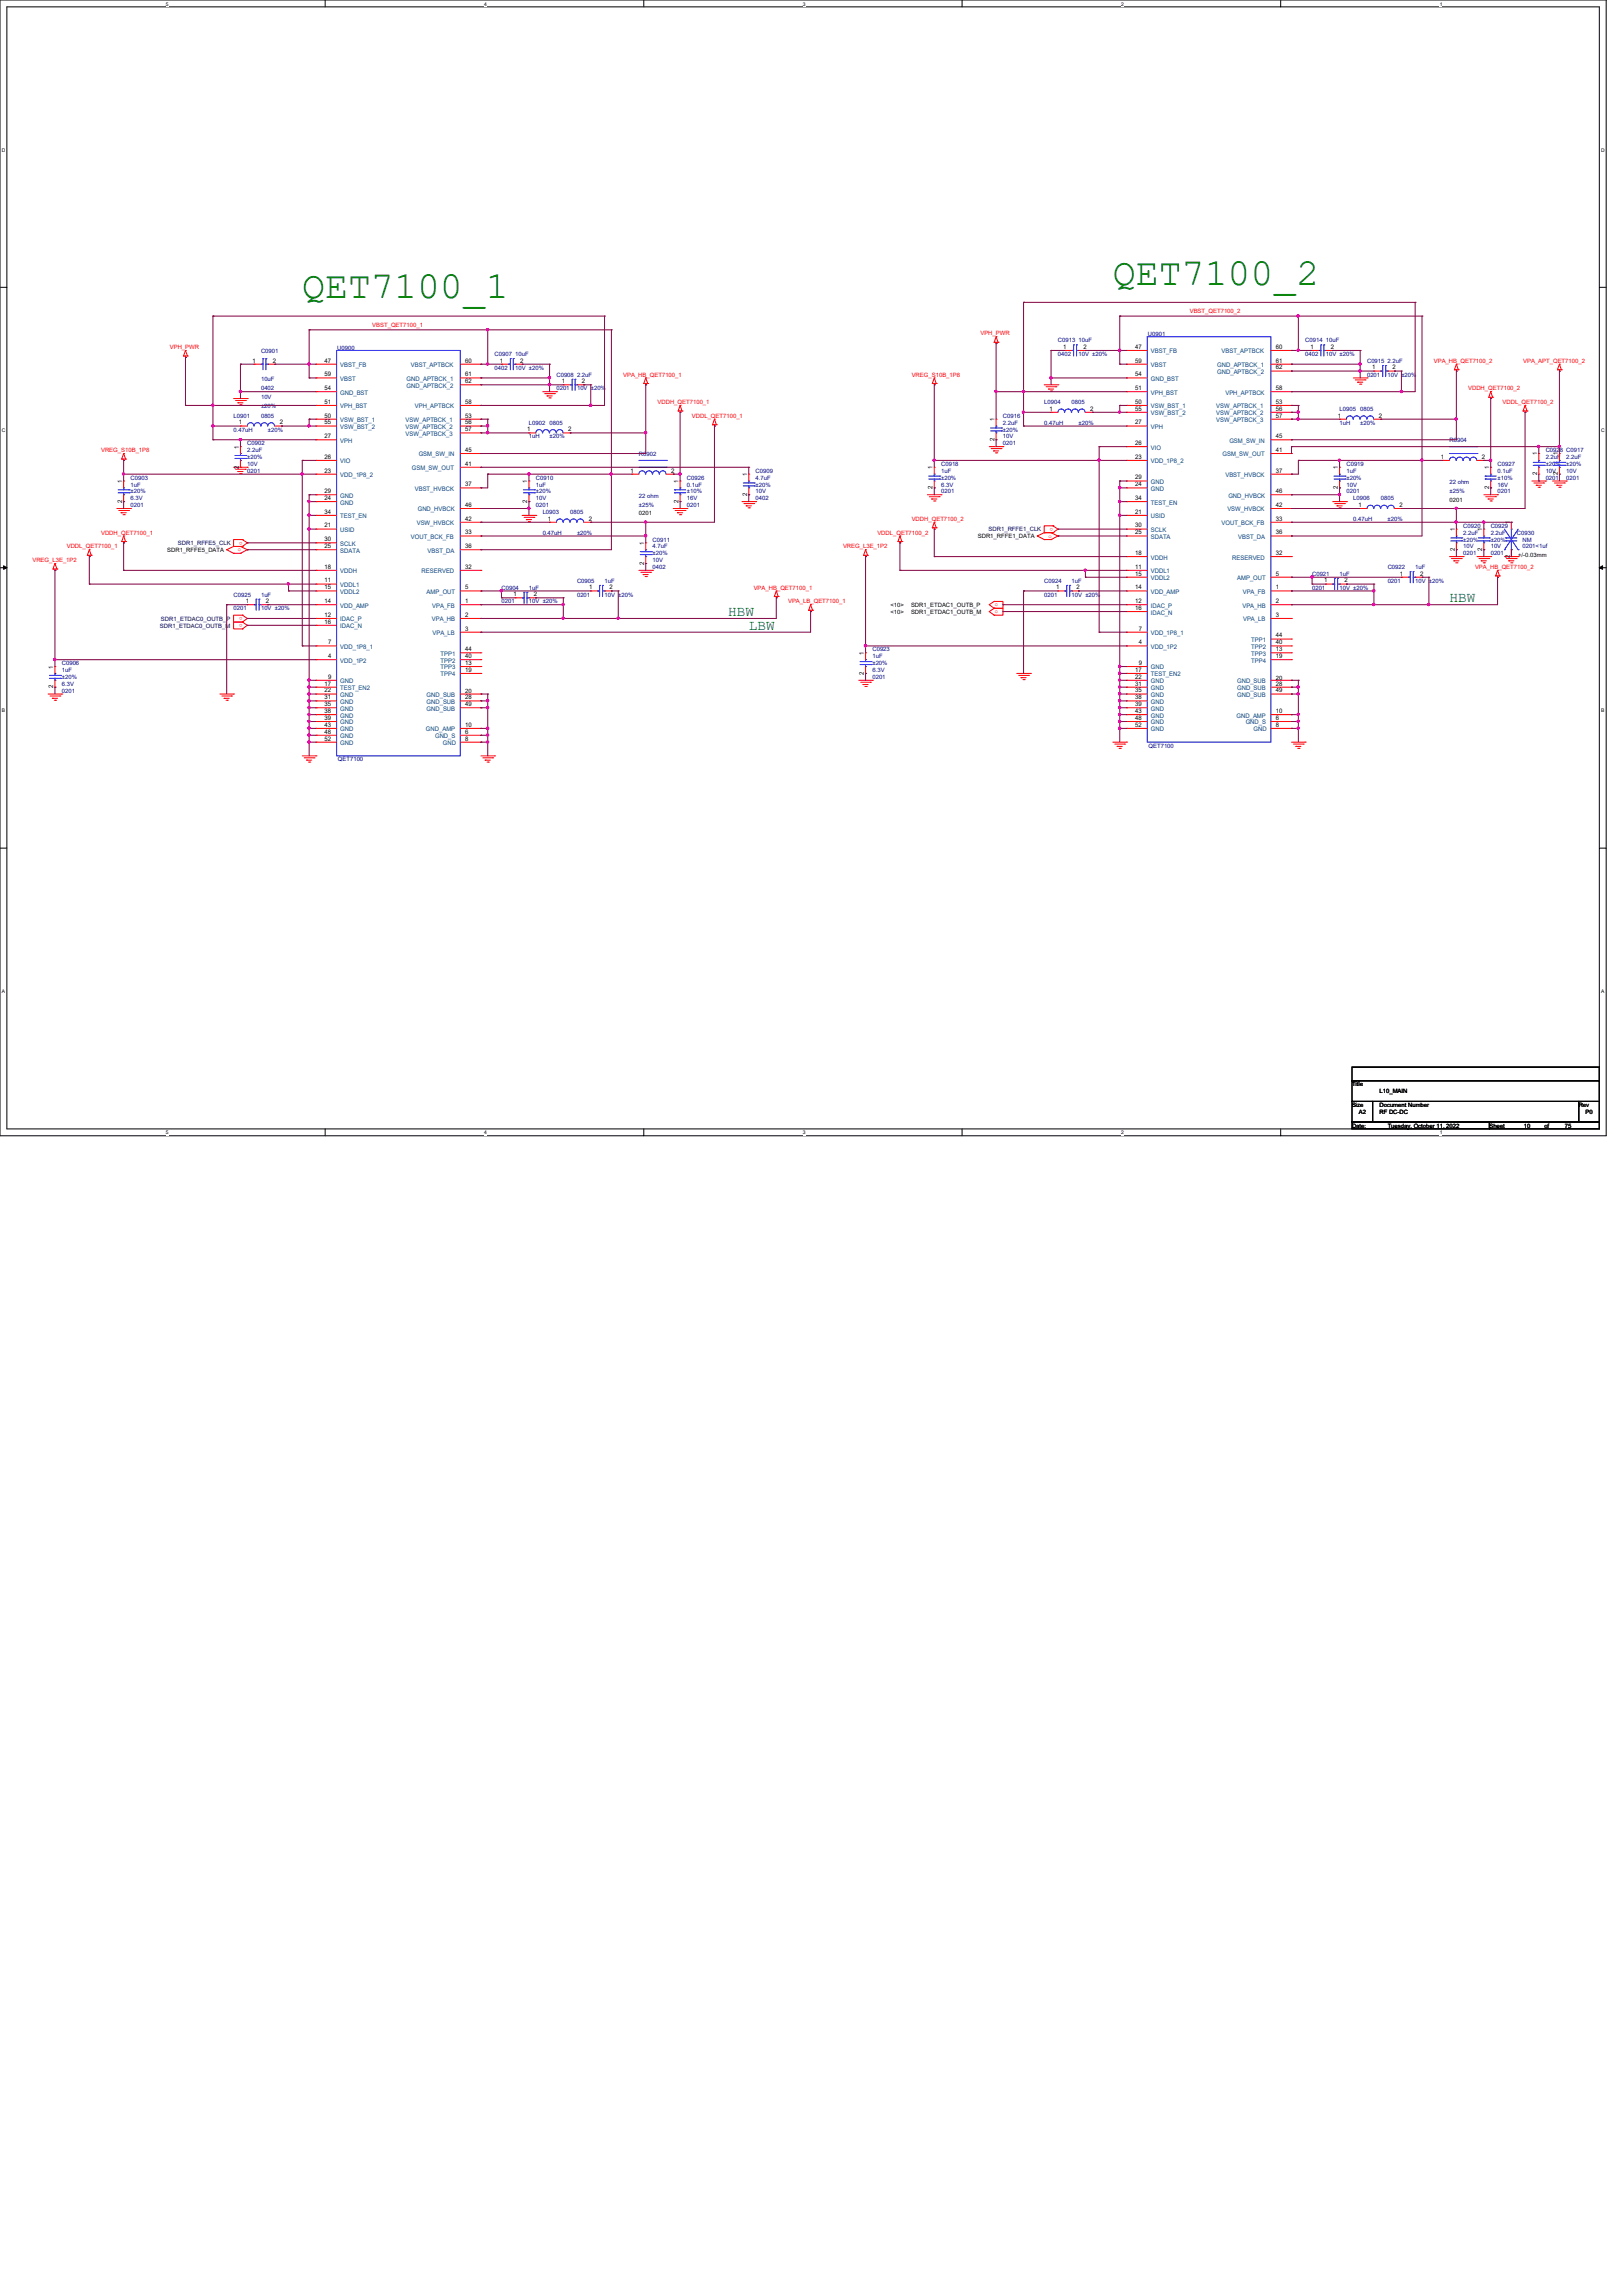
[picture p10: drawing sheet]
<svg xmlns="http://www.w3.org/2000/svg" width="210mm" height="297mm" viewBox="0 0 210 297" stroke-linecap="round" stroke-linejoin="round" font-family="sans-serif">
<defs><g id="words">
<g font-size="5" fill="#008000">
<text x="39.1" y="38.6">QET7100_1</text>
<text x="144" y="36.8">QET7100_2</text>
</g>
<g font-size="1.9" fill="#008000">
<text x="187.6" y="77.9">HBW</text>
<text x="94.2" y="79.7">HBW</text>
<text x="96.9" y="81.5">LBW</text>
</g>
<g font-size=".8" fill="#f00">
<text x="154" y="40.5">VBST_QET7100_2</text>
<text x="22" y="45.2">VPH_PWR</text>
<text x="48.2" y="42.3">VBST_QET7100_1</text>
<text x="126.9" y="43.4">VPH_PWR</text>
<text x="185.5" y="46.9">VPA_HB_QET7100_2</text>
<text x="197.1" y="46.9">VPA_APT_QET7100_2</text>
<text x="80.6" y="48.7">VPA_HB_QET7100_1</text>
<text x="85.1" y="52.3">VDDH_QET7100_1</text>
<text x="118" y="48.7">VREG_S10B_1P8</text>
<text x="190" y="50.5">VDDH_QET7100_2</text>
<text x="194.4" y="52.3">VDDL_QET7100_2</text>
<text x="13.1" y="58.5">VREG_S10B_1P8</text>
<text x="89.5" y="54.1">VDDL_QET7100_1</text>
<text x="8.6" y="71">VDDL_QET7100_1</text>
<text x="13.1" y="69.2">VDDH_QET7100_1</text>
<text x="30.8" y="71.3">o</text>
<text x="31.4" y="70.1" transform="rotate(-180 31.4 70.1)">o</text>
<text x="109.1" y="71">VREG_L3E_1P2</text>
<text x="113.5" y="69.2">VDDL_QET7100_2</text>
<text x="118" y="67.4">VDDH_QET7100_2</text>
<text x="135.7" y="69.6">o</text>
<text x="136.3" y="68.3" transform="rotate(-180 136.3 68.3)">o</text>
<text x="4.2" y="72.7">VREG_L3E_1P2</text>
<text x="97.5" y="76.3">VPA_HB_QET7100_1</text>
<text x="190.9" y="73.6">VPA_HB_QET7100_2</text>
<text x="31.4" y="79.8" transform="rotate(-180 31.4 79.8)">o</text>
<text x="31.4" y="80.7" transform="rotate(-180 31.4 80.7)">o</text>
<text x="102" y="78.1">VPA_LB_QET7100_1</text>
<text x="128.7" y="79.3">o</text>
<text x="128.7" y="78.4">o</text>
</g>
<g font-size=".8">
<text x="32.7" y="46.9">1</text>
<text x="35.3" y="46.9">2</text>
<text x="42" y="46.9">47</text>
<text x="60.2" y="46.9">60</text>
<text x="64.7" y="46.9">1</text>
<text x="67.3" y="46.9">2</text>
<text x="137.6" y="45.1">1</text>
<text x="140.2" y="45.1">2</text>
<text x="146.9" y="46.9">59</text>
<text x="146.9" y="45.1">47</text>
<text x="165.1" y="45.1">60</text>
<text x="165.1" y="46.9">61</text>
<text x="165.1" y="47.8">62</text>
<text x="169.6" y="45.1">1</text>
<text x="172.2" y="45.1">2</text>
<text x="177.6" y="47.8">1</text>
<text x="180.2" y="47.8">2</text>
<text x="42" y="50.5">54</text>
<text x="42" y="48.7">59</text>
<text x="42" y="52.2">51</text>
<text x="60.2" y="52.2">58</text>
<text x="60.2" y="48.7">61</text>
<text x="60.2" y="49.6">62</text>
<text x="72.7" y="49.6">1</text>
<text x="75.3" y="49.6">2</text>
<text x="135.8" y="53.1">1</text>
<text x="141.1" y="53.1">2</text>
<text x="146.9" y="48.7">54</text>
<text x="146.9" y="50.5">51</text>
<text x="146.9" y="52.2">50</text>
<text x="146.9" y="53.1">55</text>
<text x="165.1" y="50.5">58</text>
<text x="165.1" y="52.2">53</text>
<text x="165.1" y="53.1">56</text>
<text x="30.9" y="58" transform="rotate(-90 30.9 58)">1</text>
<text x="30.9" y="54.9">1</text>
<text x="36.2" y="54.9">2</text>
<text x="42" y="59.4">26</text>
<text x="42" y="56.7">27</text>
<text x="42" y="54">50</text>
<text x="42" y="54.9">55</text>
<text x="60.2" y="54">53</text>
<text x="60.2" y="54.9">56</text>
<text x="60.2" y="55.8">57</text>
<text x="60.2" y="58.5">45</text>
<text x="68.2" y="55.8">1</text>
<text x="73.5" y="55.8">2</text>
<text x="128.7" y="57.1" transform="rotate(-90 128.7 57.1)">2</text>
<text x="128.7" y="54.5" transform="rotate(-90 128.7 54.5)">1</text>
<text x="146.9" y="59.4">23</text>
<text x="146.9" y="57.6">26</text>
<text x="146.9" y="54.9">27</text>
<text x="165.1" y="54">57</text>
<text x="165.1" y="58.5">41</text>
<text x="165.1" y="56.7">45</text>
<text x="173.1" y="54">1</text>
<text x="178.4" y="54">2</text>
<text x="186.5" y="59.4">1</text>
<text x="191.8" y="59.4">2</text>
<text x="198.9" y="58.9" transform="rotate(-90 198.9 58.9)">1</text>
<text x="201.6" y="58.9" transform="rotate(-90 201.6 58.9)">1</text>
<text x="15.8" y="65.1" transform="rotate(-90 15.8 65.1)">2</text>
<text x="15.8" y="62.5" transform="rotate(-90 15.8 62.5)">1</text>
<text x="30.9" y="60.6" transform="rotate(-90 30.9 60.6)">2</text>
<text x="42" y="64.7">24</text>
<text x="42" y="63.8">29</text>
<text x="42" y="61.1">23</text>
<text x="60.2" y="62.9">37</text>
<text x="60.2" y="65.6">46</text>
<text x="60.2" y="60.2">41</text>
<text x="68.2" y="65.1" transform="rotate(-90 68.2 65.1)">2</text>
<text x="68.2" y="62.5" transform="rotate(-90 68.2 62.5)">1</text>
<text x="81.6" y="61.1">1</text>
<text x="86.9" y="61.1">2</text>
<text x="87.8" y="65.1" transform="rotate(-90 87.8 65.1)">2</text>
<text x="87.8" y="62.5" transform="rotate(-90 87.8 62.5)">1</text>
<text x="96.7" y="64.2" transform="rotate(-90 96.7 64.2)">2</text>
<text x="96.7" y="61.6" transform="rotate(-90 96.7 61.6)">1</text>
<text x="120.7" y="63.3" transform="rotate(-90 120.7 63.3)">2</text>
<text x="120.7" y="60.7" transform="rotate(-90 120.7 60.7)">1</text>
<text x="146.9" y="62.9">24</text>
<text x="146.9" y="62">29</text>
<text x="146.9" y="64.7">34</text>
<text x="165.1" y="65.6">42</text>
<text x="165.1" y="61.1">37</text>
<text x="165.1" y="63.8">46</text>
<text x="173.1" y="63.3" transform="rotate(-90 173.1 63.3)">2</text>
<text x="173.1" y="60.7" transform="rotate(-90 173.1 60.7)">1</text>
<text x="175.8" y="65.6">1</text>
<text x="181.1" y="65.6">2</text>
<text x="187.6" y="64.9">0201</text>
<text x="192.7" y="63.3" transform="rotate(-90 192.7 63.3)">2</text>
<text x="192.7" y="60.7" transform="rotate(-90 192.7 60.7)">1</text>
<text x="198.9" y="61.5" transform="rotate(-90 198.9 61.5)">2</text>
<text x="201.6" y="61.5" transform="rotate(-90 201.6 61.5)">2</text>
<text x="21.6" y="71.4">SDR1_RFFE5_DATA</text>
<text x="42" y="70">30</text>
<text x="42" y="70.9">25</text>
<text x="42" y="66.5">34</text>
<text x="42" y="68.2">21</text>
<text x="60.2" y="67.4">42</text>
<text x="60.2" y="70.9">36</text>
<text x="60.2" y="69.1">33</text>
<text x="70.9" y="67.4">1</text>
<text x="76.2" y="67.4">2</text>
<text x="82.7" y="66.7">0201</text>
<text x="83.4" y="70.5" transform="rotate(-90 83.4 70.5)">1</text>
<text x="126.5" y="69.6">SDR1_RFFE1_DATA</text>
<text x="146.9" y="68.2">30</text>
<text x="146.9" y="69.1">25</text>
<text x="146.9" y="66.5">21</text>
<text x="146.9" y="71.8">18</text>
<text x="165.1" y="69.1">36</text>
<text x="165.1" y="67.4">33</text>
<text x="165.1" y="71.8">32</text>
<text x="188.3" y="71.3" transform="rotate(-90 188.3 71.3)">2</text>
<text x="188.3" y="68.7" transform="rotate(-90 188.3 68.7)">1</text>
<text x="191.8" y="71.3" transform="rotate(-90 191.8 71.3)">2</text>
<text x="191.8" y="68.7" transform="rotate(-90 191.8 68.7)">1</text>
<text x="195.4" y="67.8" transform="rotate(-90 195.4 67.8)">1</text>
<text x="42" y="73.6">18</text>
<text x="42" y="75.4">11</text>
<text x="42" y="76.2">15</text>
<text x="60.2" y="73.6">32</text>
<text x="60.2" y="76.2">5</text>
<text x="66.5" y="77.1">1</text>
<text x="69.1" y="77.1">2</text>
<text x="76.2" y="76.2">1</text>
<text x="78.9" y="76.2">2</text>
<text x="83.4" y="73.1" transform="rotate(-90 83.4 73.1)">2</text>
<text x="136.7" y="76.2">1</text>
<text x="139.3" y="76.2">2</text>
<text x="146.9" y="73.6">11</text>
<text x="146.9" y="74.5">15</text>
<text x="146.9" y="76.2">14</text>
<text x="165.1" y="76.2">1</text>
<text x="165.1" y="74.5">5</text>
<text x="171.4" y="75.4">1</text>
<text x="174" y="75.4">2</text>
<text x="181.1" y="74.5">1</text>
<text x="183.8" y="74.5">2</text>
<text x="195.4" y="72.2" transform="rotate(-90 195.4 72.2)">2</text>
<text x="196.5" y="72">+/-0.03mm</text>
<text x="31.8" y="78">1</text>
<text x="34.4" y="78">2</text>
<text x="42" y="80.7">16</text>
<text x="42" y="79.8">12</text>
<text x="42" y="78">14</text>
<text x="42.5" y="83.4">7</text>
<text x="60.2" y="81.6">3</text>
<text x="60.2" y="78">1</text>
<text x="60.2" y="79.8">2</text>
<text x="115.2" y="79.4">&lt;10&gt;</text>
<text x="115.2" y="78.5">&lt;10&gt;</text>
<text x="117.9" y="79.4">SDR1_ETDAC1_OUTB_M</text>
<text x="117.9" y="78.5">SDR1_ETDAC1_OUTB_P</text>
<text x="146.9" y="78.9">16</text>
<text x="146.9" y="78">12</text>
<text x="147.4" y="83.4">4</text>
<text x="147.4" y="81.6">7</text>
<text x="165.1" y="79.8">3</text>
<text x="165.1" y="82.5">44</text>
<text x="165.1" y="83.4">40</text>
<text x="165.1" y="78">2</text>
<text x="6.9" y="89.1" transform="rotate(-90 6.9 89.1)">2</text>
<text x="6.9" y="86.5" transform="rotate(-90 6.9 86.5)">1</text>
<text x="42" y="89.6">22</text>
<text x="42" y="88.7">17</text>
<text x="42.5" y="87.8">9</text>
<text x="42.5" y="85.1">4</text>
<text x="60.2" y="89.7">20</text>
<text x="60.2" y="84.2">44</text>
<text x="60.2" y="85.1">40</text>
<text x="60.2" y="86">13</text>
<text x="60.2" y="86.9">19</text>
<text x="111.8" y="87.3" transform="rotate(-90 111.8 87.3)">2</text>
<text x="111.8" y="84.7" transform="rotate(-90 111.8 84.7)">1</text>
<text x="146.9" y="87.8">22</text>
<text x="146.9" y="88.7">31</text>
<text x="146.9" y="89.6">35</text>
<text x="146.9" y="86.9">17</text>
<text x="147.4" y="86">9</text>
<text x="165.1" y="87.9">20</text>
<text x="165.1" y="84.2">13</text>
<text x="165.1" y="85.1">19</text>
<text x="165.1" y="88.7">28</text>
<text x="165.1" y="89.6">49</text>
<text x="42" y="90.5">31</text>
<text x="42" y="91.4">35</text>
<text x="42" y="92.2">38</text>
<text x="42" y="93.1">39</text>
<text x="42" y="94">43</text>
<text x="42" y="94.9">48</text>
<text x="42" y="95.8">52</text>
<text x="60.2" y="95.8">8</text>
<text x="60.2" y="90.5">28</text>
<text x="60.2" y="91.4">49</text>
<text x="60.2" y="94.9">6</text>
<text x="60.2" y="94">10</text>
<text x="146.9" y="90.5">38</text>
<text x="146.9" y="91.4">39</text>
<text x="146.9" y="92.2">43</text>
<text x="146.9" y="93.1">48</text>
<text x="146.9" y="94">52</text>
<text x="165.1" y="94">8</text>
<text x="165.1" y="93.1">6</text>
<text x="165.1" y="92.2">10</text>
<text x="175" y="140.5">Title</text>
<text x="175" y="143.2">Size</text>
<text x="178.5" y="143.2">Document Number</text>
<text x="178.5" y="141.4">L10_MAIN</text>
<text x="204.3" y="143.2">Rev</text>
<text x="175" y="145.9">Date:</text>
<text x="175.9" y="144.1">A2</text>
<text x="178.5" y="144.1">RF DC-DC</text>
<text x="179.6" y="145.9">Tuesday, October 11, 2022</text>
<text x="192.7" y="145.9">Sheet</text>
<text x="197.2" y="145.9">10</text>
<text x="199.9" y="145.9">of</text>
<text x="202.5" y="145.9">75</text>
<text x="205.2" y="144.1">P0</text>
</g>
<g font-size=".8" fill="#000080">
<text x="33.8" y="45.6">C0901</text>
<text x="43.6" y="45.3">U0900</text>
<text x="64" y="46.1">C0907 10uF</text>
<text x="64" y="47.8">0402</text>
<text x="66.7" y="47.8">10V ±20%</text>
<text x="136.9" y="44.3">C0913 10uF</text>
<text x="136.9" y="46.1">0402</text>
<text x="139.6" y="46.1">10V ±20%</text>
<text x="148.5" y="43.5">U0901</text>
<text x="168.9" y="44.3">C0914 10uF</text>
<text x="168.9" y="46.1">0402</text>
<text x="171.6" y="46.1">10V ±20%</text>
<text x="176.9" y="46.9">C0915 2.2uF</text>
<text x="33.8" y="49.3">10uF</text>
<text x="33.8" y="50.4">0402</text>
<text x="33.8" y="51.6">10V</text>
<text x="33.8" y="52.7">±20%</text>
<text x="72" y="48.7">C0908 2.2uF</text>
<text x="72" y="50.5">0201</text>
<text x="74.7" y="50.5">10V ±20%</text>
<text x="135.1" y="52.3">L0904</text>
<text x="138.7" y="52.3">0805</text>
<text x="173.4" y="53.2">L0905</text>
<text x="176" y="53.2">0805</text>
<text x="176.9" y="48.7">0201</text>
<text x="179.6" y="48.7">10V ±20%</text>
<text x="30.2" y="54.1">L0901</text>
<text x="30.2" y="55.8">0.47uH</text>
<text x="32" y="57.6">C0902</text>
<text x="32" y="58.5">2.2uF</text>
<text x="32" y="59.4">±20%</text>
<text x="33.8" y="54.1">0805</text>
<text x="34.7" y="55.8">±20%</text>
<text x="68.5" y="54.9">L0902</text>
<text x="68.5" y="56.7">1uH</text>
<text x="71.1" y="56.7">±20%</text>
<text x="71.1" y="54.9">0805</text>
<text x="82.7" y="59">R0902</text>
<text x="129.8" y="54.1">C0916</text>
<text x="129.8" y="54.9">2.2uF</text>
<text x="129.8" y="57.6">0201</text>
<text x="129.8" y="56.7">10V</text>
<text x="129.8" y="55.8">±20%</text>
<text x="135.1" y="54.9">0.47uH</text>
<text x="139.6" y="54.9">±20%</text>
<text x="173.4" y="54.9">1uH</text>
<text x="176" y="54.9">±20%</text>
<text x="187.6" y="57.2">R0904</text>
<text x="200" y="58.5">C0928 C0917</text>
<text x="200" y="59.4">2.2uF</text>
<text x="202.7" y="59.4">2.2uF</text>
<text x="16.9" y="62.1">C0903</text>
<text x="16.9" y="62.9">1uF</text>
<text x="16.9" y="65.6">0201</text>
<text x="16.9" y="64.7">6.3V</text>
<text x="16.9" y="63.8">±20%</text>
<text x="32" y="61.2">0201</text>
<text x="32" y="60.3">10V</text>
<text x="69.3" y="62.1">C0910</text>
<text x="69.3" y="62.9">1uF</text>
<text x="69.3" y="65.6">0201</text>
<text x="69.3" y="64.7">10V</text>
<text x="69.3" y="63.8">±20%</text>
<text x="82.7" y="64.4">22 ohm</text>
<text x="82.7" y="65.5">±25%</text>
<text x="88.9" y="62.1">C0926</text>
<text x="88.9" y="62.9">0.1uF</text>
<text x="88.9" y="65.6">0201</text>
<text x="88.9" y="64.7">16V</text>
<text x="88.9" y="63.8">±10%</text>
<text x="97.8" y="61.2">C0909</text>
<text x="97.8" y="62.1">4.7uF</text>
<text x="97.8" y="64.7">0402</text>
<text x="97.8" y="63.8">10V</text>
<text x="97.8" y="62.9">±20%</text>
<text x="121.8" y="60.3">C0918</text>
<text x="121.8" y="61.2">1uF</text>
<text x="121.8" y="63.8">0201</text>
<text x="121.8" y="62.9">6.3V</text>
<text x="121.8" y="62.1">±20%</text>
<text x="174.2" y="60.3">C0919</text>
<text x="174.2" y="61.2">1uF</text>
<text x="174.2" y="63.8">0201</text>
<text x="174.2" y="62.9">10V</text>
<text x="174.2" y="62.1">±20%</text>
<text x="175.1" y="64.7">L0906</text>
<text x="178.7" y="64.7">0805</text>
<text x="187.6" y="62.6">22 ohm</text>
<text x="187.6" y="63.8">±25%</text>
<text x="193.8" y="60.3">C0927</text>
<text x="193.8" y="61.2">0.1uF</text>
<text x="193.8" y="63.8">0201</text>
<text x="193.8" y="62.9">16V</text>
<text x="193.8" y="62.1">±10%</text>
<text x="200" y="62.1">0201</text>
<text x="200" y="61.2">10V</text>
<text x="200" y="60.3">±20%</text>
<text x="202.7" y="62.1">0201</text>
<text x="202.7" y="61.2">10V</text>
<text x="202.7" y="60.3">±20%</text>
<text x="70.2" y="66.5">L0903</text>
<text x="70.2" y="69.2">0.47uH</text>
<text x="73.8" y="66.5">0805</text>
<text x="74.7" y="69.2">±20%</text>
<text x="84.5" y="70.1">C0911</text>
<text x="84.5" y="71">4.7uF</text>
<text x="84.5" y="71.8">±20%</text>
<text x="175.1" y="67.4">0.47uH</text>
<text x="179.6" y="67.4">±20%</text>
<text x="189.4" y="68.3">C0920</text>
<text x="189.4" y="69.2">2.2uF</text>
<text x="189.4" y="71.8">0201</text>
<text x="189.4" y="71">10V</text>
<text x="189.4" y="70.1">±20%</text>
<text x="192.9" y="68.3">C0929</text>
<text x="192.9" y="69.2">2.2uF</text>
<text x="192.9" y="71.8">0201</text>
<text x="192.9" y="71">10V</text>
<text x="192.9" y="70.1">±20%</text>
<text x="196.3" y="69.2">C0930</text>
<text x="197" y="70.1">NM</text>
<text x="197" y="71">0201&lt;1uf</text>
<text x="30.2" y="77.2">C0925</text>
<text x="33.8" y="77.2">1uF</text>
<text x="64.9" y="76.3">C0904</text>
<text x="68.5" y="76.3">1uF</text>
<text x="74.7" y="75.4">C0905</text>
<text x="74.7" y="77.2">0201</text>
<text x="78.2" y="75.4">1uF</text>
<text x="78.2" y="77.2">10V ±20%</text>
<text x="84.5" y="73.6">0402</text>
<text x="84.5" y="72.7">10V</text>
<text x="135.1" y="75.4">C0924</text>
<text x="135.1" y="77.2">0201</text>
<text x="138.7" y="75.4">1uF</text>
<text x="138.7" y="77.2">10V ±20%</text>
<text x="169.8" y="74.5">C0921</text>
<text x="169.8" y="76.3">0201</text>
<text x="173.4" y="74.5">1uF</text>
<text x="173.4" y="76.3">10V ±20%</text>
<text x="179.6" y="73.6">C0922</text>
<text x="179.6" y="75.4">0201</text>
<text x="183.1" y="73.6">1uF</text>
<text x="183.1" y="75.4">10V ±20%</text>
<text x="30.2" y="79">0201</text>
<text x="33.8" y="79">10V ±20%</text>
<text x="64.9" y="78.1">0201</text>
<text x="68.5" y="78.1">10V ±20%</text>
<text x="8" y="86.1">C0906</text>
<text x="8" y="87">1uF</text>
<text x="8" y="89.6">0201</text>
<text x="8" y="88.7">6.3V</text>
<text x="8" y="87.8">±20%</text>
<text x="112.9" y="84.3">C0923</text>
<text x="112.9" y="85.2">1uF</text>
<text x="112.9" y="87.8">0201</text>
<text x="112.9" y="87">6.3V</text>
<text x="112.9" y="86.1">±20%</text>
<text x="43.7" y="98.5">QET7100</text>
<text x="148.6" y="96.7">QET7100</text>
</g>
<g font-size=".8" fill="#004080">
<text x="44" y="47.5">VBST_FB</text>
<text x="53.2" y="47.5">VBST_APTBCK</text>
<text x="148.9" y="47.5">VBST</text>
<text x="148.9" y="45.7">VBST_FB</text>
<text x="157.5" y="47.5">GND_APTBCK_1</text>
<text x="158.1" y="45.7">VBST_APTBCK</text>
<text x="44" y="51.1">GND_BST</text>
<text x="44" y="49.3">VBST</text>
<text x="44" y="52.8">VPH_BST</text>
<text x="52.6" y="49.3">GND_APTBCK_1</text>
<text x="52.6" y="50.2">GND_APTBCK_2</text>
<text x="53.7" y="52.8">VPH_APTBCK</text>
<text x="148.9" y="49.3">GND_BST</text>
<text x="148.9" y="51.1">VPH_BST</text>
<text x="148.9" y="52.8">VSW_BST_1</text>
<text x="148.9" y="53.7">VSW_BST_2</text>
<text x="157.4" y="52.8">VSW_APTBCK_1</text>
<text x="157.4" y="53.7">VSW_APTBCK_2</text>
<text x="157.5" y="48.4">GND_APTBCK_2</text>
<text x="158.6" y="51.1">VPH_APTBCK</text>
<text x="44" y="59.9">VIO</text>
<text x="44" y="57.3">VPH</text>
<text x="44" y="54.6">VSW_BST_1</text>
<text x="44" y="55.5">VSW_BST_2</text>
<text x="52.5" y="54.6">VSW_APTBCK_1</text>
<text x="52.5" y="55.5">VSW_APTBCK_2</text>
<text x="52.5" y="56.4">VSW_APTBCK_3</text>
<text x="54.2" y="59.1">GSM_SW_IN</text>
<text x="148.9" y="59.9">VDD_1P8_2</text>
<text x="148.9" y="58.2">VIO</text>
<text x="148.9" y="55.5">VPH</text>
<text x="157.4" y="54.6">VSW_APTBCK_3</text>
<text x="158.2" y="59.1">GSM_SW_OUT</text>
<text x="159.1" y="57.3">GSM_SW_IN</text>
<text x="44" y="65.3">GND</text>
<text x="44" y="64.4">GND</text>
<text x="44" y="61.7">VDD_1P8_2</text>
<text x="53.3" y="60.8">GSM_SW_OUT</text>
<text x="53.7" y="63.5">VBST_HVBCK</text>
<text x="148.9" y="63.5">GND</text>
<text x="148.9" y="62.6">GND</text>
<text x="148.9" y="65.3">TEST_EN</text>
<text x="158.6" y="61.7">VBST_HVBCK</text>
<text x="159" y="64.4">GND_HVBCK</text>
<text x="44" y="70.6">SCLK</text>
<text x="44" y="71.5">SDATA</text>
<text x="44" y="67.1">TEST_EN</text>
<text x="44" y="68.8">USID</text>
<text x="53.2" y="69.7">VOUT_BCK_FB</text>
<text x="53.9" y="67.9">VSW_HVBCK</text>
<text x="54.1" y="66.2">GND_HVBCK</text>
<text x="55.3" y="71.5">VBST_DA</text>
<text x="148.9" y="68.8">SCLK</text>
<text x="148.9" y="69.7">SDATA</text>
<text x="148.9" y="67.1">USID</text>
<text x="158.1" y="67.9">VOUT_BCK_FB</text>
<text x="158.8" y="66.2">VSW_HVBCK</text>
<text x="160.2" y="69.7">VBST_DA</text>
<text x="44" y="74.2">VDDH</text>
<text x="44" y="75.9">VDDL1</text>
<text x="44" y="76.8">VDDL2</text>
<text x="54.6" y="74.2">RESERVED</text>
<text x="55.2" y="76.8">AMP_OUT</text>
<text x="148.9" y="72.4">VDDH</text>
<text x="148.9" y="74.2">VDDL1</text>
<text x="148.9" y="75.1">VDDL2</text>
<text x="148.9" y="76.8">VDD_AMP</text>
<text x="159.5" y="72.4">RESERVED</text>
<text x="160.1" y="75.1">AMP_OUT</text>
<text x="160.8" y="76.8">VPA_FB</text>
<text x="44" y="81.3">IDAC_N</text>
<text x="44" y="80.4">IDAC_P</text>
<text x="44" y="83.9">VDD_1P8_1</text>
<text x="44" y="78.6">VDD_AMP</text>
<text x="55.9" y="80.4">VPA_HB</text>
<text x="55.9" y="78.6">VPA_FB</text>
<text x="56" y="82.2">VPA_LB</text>
<text x="148.9" y="79.5">IDAC_N</text>
<text x="148.9" y="78.6">IDAC_P</text>
<text x="148.9" y="83.9">VDD_1P2</text>
<text x="148.9" y="82.2">VDD_1P8_1</text>
<text x="160.8" y="78.6">VPA_HB</text>
<text x="160.9" y="80.4">VPA_LB</text>
<text x="161.9" y="83.1">TPP1</text>
<text x="161.9" y="83.9">TPP2</text>
<text x="44" y="88.4">GND</text>
<text x="44" y="89.3">TEST_EN2</text>
<text x="44" y="85.7">VDD_1P2</text>
<text x="57" y="84.8">TPP1</text>
<text x="57" y="85.7">TPP2</text>
<text x="57" y="86.6">TPP3</text>
<text x="57" y="87.5">TPP4</text>
<text x="148.9" y="86.6">GND</text>
<text x="148.9" y="88.4">GND</text>
<text x="148.9" y="89.3">GND</text>
<text x="148.9" y="87.5">TEST_EN2</text>
<text x="160.1" y="88.4">GND_SUB</text>
<text x="160.1" y="89.3">GND_SUB</text>
<text x="161.9" y="84.8">TPP3</text>
<text x="161.9" y="85.7">TPP4</text>
<text x="44" y="90.2">GND</text>
<text x="44" y="91.1">GND</text>
<text x="44" y="91.9">GND</text>
<text x="44" y="92.8">GND</text>
<text x="44" y="93.7">GND</text>
<text x="44" y="94.6">GND</text>
<text x="44" y="95.5">GND</text>
<text x="55.1" y="94.6">GND_AMP</text>
<text x="55.2" y="90.2">GND_SUB</text>
<text x="55.2" y="91.1">GND_SUB</text>
<text x="55.2" y="91.9">GND_SUB</text>
<text x="56.3" y="95.5">GND_S</text>
<text x="148.9" y="90.2">GND</text>
<text x="148.9" y="91.1">GND</text>
<text x="148.9" y="91.9">GND</text>
<text x="148.9" y="92.8">GND</text>
<text x="148.9" y="93.7">GND</text>
<text x="148.9" y="94.6">GND</text>
<text x="160" y="92.8">GND_AMP</text>
<text x="160.1" y="90.2">GND_SUB</text>
<text x="161.2" y="93.7">GND_S</text>
<text x="162.2" y="94.6">GND</text>
<text x="44" y="96.4">GND</text>
<text x="57.3" y="96.4">GND</text>
</g>
<g font-size=".8" fill="#000040">
<text x="23" y="70.5">SDR1_RFFE5_CLK</text>
<text x="127.9" y="68.7">SDR1_RFFE1_CLK</text>
<text x="20.7" y="81.2">SDR1_ETDAC0_OUTB_M</text>
<text x="20.8" y="80.3">SDR1_ETDAC0_OUTB_P</text>
</g>
<g font-size=".6">
<text x="21.5" y=".7">5</text>
<text x="62.7" y=".7">4</text>
<text x="103.9" y=".7">3</text>
<text x="145.1" y=".7">2</text>
<text x="186.3" y=".7">1</text>
<text x=".3" y="19.6">D</text>
<text x="207.2" y="19.6">D</text>
<text x=".3" y="55.9">C</text>
<text x="207.2" y="55.9">C</text>
<text x=".3" y="92.2">B</text>
<text x="207.2" y="92.2">B</text>
<text x=".3" y="128.4">A</text>
<text x="207.2" y="128.4">A</text>
<text x="21.5" y="146.8">5</text>
<text x="62.7" y="146.8">4</text>
<text x="103.9" y="146.8">3</text>
<text x="145.1" y="146.8">2</text>
<text x="186.3" y="146.8">1</text>
</g>
</g></defs>
<path d="M0 0h207.9v146.9h-207.9zM.9 .9h206.1v145.1h-206.1z" fill="none" stroke="#000" stroke-width=".13"/>
<g fill="#fff">
<path d="M21.5 .1h.3v.7h-.3z"/>
<path d="M21.5 146.2h.3v.7h-.3z"/>
</g>
<path d="M42.1 0v.9M42.1 146v.9" fill="none" stroke="#000" stroke-width=".13"/>
<g fill="#fff">
<path d="M62.7 .1h.3v.7h-.3z"/>
<path d="M62.7 146.2h.3v.7h-.3z"/>
</g>
<path d="M83.3 0v.9M83.3 146v.9" fill="none" stroke="#000" stroke-width=".13"/>
<g fill="#fff">
<path d="M103.9 .1h.3v.7h-.3z"/>
<path d="M103.9 146.2h.3v.7h-.3z"/>
</g>
<path d="M124.5 0v.9M124.5 146v.9" fill="none" stroke="#000" stroke-width=".13"/>
<g fill="#fff">
<path d="M145.1 .1h.3v.7h-.3z"/>
<path d="M145.1 146.2h.3v.7h-.3z"/>
</g>
<path d="M165.7 0v.9M165.7 146v.9" fill="none" stroke="#000" stroke-width=".13"/>
<g fill="#fff">
<path d="M186.3 .1h.3v.7h-.3z"/>
<path d="M186.3 146.2h.3v.7h-.3z"/>
<path d="M.3 19h.4v.7h-.4z"/>
<path d="M207.2 19h.5v.7h-.5z"/>
<path d="M.3 55.3h.4v.7h-.4z"/>
<path d="M207.2 55.3h.5v.7h-.5z"/>
</g>
<path d="M0 37.2h.9M207 37.2h.9" fill="none" stroke="#000" stroke-width=".13"/>
<g fill="#fff">
<path d="M.3 91.6h.4v.7h-.4z"/>
<path d="M207.2 91.6h.4v.7h-.4z"/>
</g>
<path d="M0 73.4h.9M.5 73.2l.4 .2-.4 .3zM207 73.4l.4-.2v.5zM207 73.4h.9" fill="none" stroke="#000" stroke-width=".13"/>
<path d="M.5 73.2l.4 .2-.4 .3zM207 73.4l.4-.2v.5z" fill="#000"/>
<g fill="#fff">
<path d="M.3 127.8h.3v.8h-.3z"/>
<path d="M207.2 127.8h.4v.8h-.4z"/>
</g>
<path d="M0 109.7h.9M207 109.7h.9M175 138h32v1.8h-32zM175 139.8h32v2.7h-32zM175 142.5h2.6v2.7h-2.6zM175 145.2h17.7v.8h-17.7zM177.6 142.5h26.7v2.7h-26.7zM192.7 145.2h14.3v.8h-14.3zM204.3 142.5h2.7v2.7h-2.7z" fill="none" stroke="#000" stroke-width=".13"/>
<g fill="none" stroke="#f00" stroke-width=".13">
<path d="M15.7 59.4h.6M15.7 59.4h.1M16 58.7l-.3 .7M16 59.6h.1M16 58.7h.1M16 59.4v.2M16 58.7l.3 .7M16.3 59.4h.1M23.7 46.1h.1M23.7 46.1h.6M24 45.3l-.3 .8M24 46.2h.1"/>
<path d="M24 45.3h.1M24 46.1v.1M24 45.3l.3 .8M24.3 46.1h.1M30.2 51.6h1.8M30.5 51.8h1.3M30.8 52.1h.7M30.8 52.1h.1M31 52.4h.2M31.1 57.8h.1M31.1 55.1h.1M31.1 57.8v.9"/>
<path d="M31.1 59.6v.9M31.1 55.1h.9M31.2 52.4h.1M31.7 51.8h.1M32 51.6h.1M32.9 47.1h.9M32.9 47.1h.1M34.7 47.1h.9M35.6 47.1h.1M35.6 55.1h.8M36.4 55.1h.1M40.9 48.9h2.7"/>
<path d="M40.9 50.7h2.7M40.9 54.2h2.7M40.9 47.1h2.7M40.9 56.9h2.7M40.9 59.6h2.7M40.9 55.1h2.7M40.9 52.5h2.7M40.9 50.7h.1M40.9 48.9h.1M40.9 47.1h.1M40.9 59.6h.1M40.9 56.9h.1"/>
<path d="M40.9 52.5h.1M40.9 54.2h.1M40.9 55.1h.1M59.6 48.9h2.6M59.6 49.8h2.6M59.6 54.2h2.6M59.6 47.1h2.6M59.6 58.7h2.6M59.6 55.1h2.6M59.6 52.5h2.6M59.6 56h2.6M62.2 48.9h.1"/>
<path d="M62.2 49.8h.1M62.2 58.7h.1M62.2 47.1h.1M62.2 52.5h.1M62.2 54.2h.1M62.2 55.1h.1M62.2 56h.1M64.9 47.1h.1M64.9 47.1h.9M66.7 47.1h.9M67.6 47.1h.1M68.5 56h.1"/>
<path d="M68.5 56h.8M70.2 50.7h1.8M70.5 50.9h1.3M70.8 51.2h.7M70.8 51.2h.1M71 51.5h.2M71.2 51.5h.1M71.8 50.9h.1M72 50.7h.1M72.9 49.8h.9M72.9 49.8h.1M72.9 56h.9"/>
<path d="M73.8 56h.1M74.7 49.8h.9M75.6 49.8h.1M83.3 49.6h.1M83.3 49.6h.5M83.6 48.9l-.3 .7M83.6 49.8h.1M83.6 48.9h.1M83.6 49.6v.2M83.6 48.9l.2 .7M83.8 49.6h.1M87.8 53.2h.1"/>
<path d="M87.8 53.2h.5M88 52.5l-.2 .7M88 53.3h.1M88 52.5h.1M88 53.2v.1M88 52.5l.3 .7M88.3 53.2h.1M92.2 54.9h.1M92.2 54.9h.5M92.5 54.2l-.3 .7M92.5 55.1h.1M92.5 54.2h.1"/>
<path d="M92.5 54.9v.2M92.5 54.2l.2 .7M92.7 54.9h.1M120.6 49.6h.1M120.7 49.6h.5M120.9 48.9l-.3 .7M120.9 49.8h.1M120.9 48.9h.1M120.9 49.6v.2M120.9 48.9l.3 .7M121.2 49.6h.1M128 57.8h1.8"/>
<path d="M128.3 58h1.2M128.6 58.3h.6M128.6 58.3h.1M128.7 44.3h.1M128.7 44.3h.5M128.8 58.6h.2M128.9 43.6l-.2 .7M128.9 44.4h.1M128.9 43.6h.1M128.9 54.2h.1M128.9 56.9h.1M128.9 44.3v.1"/>
<path d="M128.9 54.2v.9M128.9 56v.9M128.9 43.6l.3 .7M129 58.6h.1M129.2 44.3h.1M129.5 58h.1M129.8 57.8h.1M135.1 49.8h1.8M135.4 50h1.3M135.7 50.3h.7M135.7 50.3h.1M135.9 50.6h.2"/>
<path d="M136 53.3h.9M136 53.3h.1M136.1 50.6h.1M136.7 50h.1M136.9 49.8h.1M137.8 45.3h.9M137.8 45.3h.1M139.6 45.3h.9M140.5 45.3h.1M140.5 53.3h.9M141.4 53.3h.1M145.8 48.9h2.7"/>
<path d="M145.8 50.7h2.7M145.8 57.8h2.7M145.8 45.3h2.7M145.8 47.1h2.7M145.8 59.6h2.7M145.8 55.1h2.7M145.8 52.5h2.7M145.8 53.3h2.7M145.8 48.9h.1M145.8 47.1h.1M145.8 45.3h.1M145.8 59.6h.1"/>
<path d="M145.8 57.8h.1M145.8 55.1h.1M145.8 50.7h.1M145.8 52.5h.1M145.8 53.3h.1M164.5 50.7h2.6M164.5 45.3h2.6M164.5 54.2h2.6M164.5 47.1h2.6M164.5 48h2.6M164.5 56.9h2.6M164.5 58.7h2.6"/>
<path d="M164.5 52.5h2.6M164.5 53.3h2.6M167.1 47.1h.1M167.1 48h.1M167.1 56.9h.1M167.1 58.7h.1M167.1 45.3h.1M167.1 50.7h.1M167.1 52.5h.1M167.1 53.3h.1M167.1 54.2h.1M169.8 45.3h.1"/>
<path d="M169.8 45.3h.9M171.6 45.3h.9M172.5 45.3h.1M173.4 54.2h.8M173.4 54.2h.1M175.1 48.9h1.8M175.4 49.1h1.3M175.7 49.4h.7M175.7 49.4h.1M175.9 49.7h.2M176.1 49.7h.1M176.7 49.1h.1"/>
<path d="M176.9 48.9h.1M177.8 48h.9M177.8 48h.1M177.8 54.2h.9M178.7 54.2h.1M179.6 48h.9M180.5 48h.1M186.7 59.6h.9M186.7 59.6h.1M188.2 47.8h.1M188.2 47.8h.5M188.5 47.1l-.3 .7"/>
<path d="M188.5 48h.1M188.5 47.1h.1M188.5 47.8v.2M188.5 47.1l.2 .7M188.7 47.8h.1M191.1 59.6h.9M192 59.6h.1M192.7 51.4h.1M192.7 51.4h.5M192.9 51.6h.1M192.9 50.7h.1M192.9 51.4v.2"/>
<path d="M192.9 50.7l.3 .7M192.9 50.7l-.2 .7M193.2 51.4h.1M197.1 53.2h.1M197.1 53.2h.5M197.4 52.5l-.3 .7M197.4 53.3h.1M197.4 52.5h.1M197.4 53.2v.1M197.4 52.5l.2 .7M197.6 53.2h.1M199.1 58.7h.1"/>
<path d="M199.1 58.7v.9M201.5 47.8h.1M201.5 47.8h.6M201.8 48h.1M201.8 47.1h.1M201.8 58.7h.1M201.8 47.8v.2M201.8 58.7v.9M201.8 47.1l.3 .7M201.8 47.1l-.3 .7M202.1 47.8h.1M6.9 73.6h.1"/>
<path d="M6.9 73.6h.5M7.1 72.9l-.2 .7M7.1 73.8h.1M7.1 72.9h.1M7.1 73.6v.2M7.1 72.9l.3 .7M7.4 73.6h.1M11.3 71.8h.5M11.3 71.8h.1M11.6 72h.1M11.6 71.1h.1M11.6 71.8v.2"/>
<path d="M11.6 71.1l.2 .7M11.6 71.1l-.3 .7M11.8 71.8h.1M15.1 65.8h1.8M15.4 66h1.2M15.7 66.3h.1M15.7 66.3h.6M15.7 70.1h.6M15.7 70.1h.1M15.9 66.6h.2M16 69.3l-.3 .8M16 70.2h.1"/>
<path d="M16 69.3h.1M16 62.2h.1M16 64.9h.1M16 62.2v.9M16 64v.9M16 70.1v.1M16 69.3l.3 .8M16.1 66.6h.1M16.3 70.1h.1M16.6 66h.1M16.9 65.8h.1M29.3 71.1h.1"/>
<path d="M29.3 71.1l.9 .5M30.2 70.7h.9M30.2 70.7h.1M30.2 71.6h.1M30.2 60.5h1.8M30.2 70.7l-.9 .4M30.2 71.6h.9M30.5 60.7h1.3M30.8 61h.7M30.8 61h.1M31 61.3h.2M31.1 70.7h.1"/>
<path d="M31.1 71.6h.1M31.1 60.5h.1M31.1 70.7l.9 .4M31.2 61.3h.1M31.4 70.7h.1M31.4 69.8h.1M31.4 69.8h-1.2v.9h1.2M31.4 79.6h.1M31.4 79.6h-1.2v.9h1.2M31.4 69.8l.6 .4-.6 .5M31.4 79.6l.6 .4-.6 .5M31.7 60.7h.1"/>
<path d="M32 71.1l-.9 .5M32 78.2h.9M32 60.5h.1M32 71.1h.1M32 78.2h.1M33.8 78.2h.9M34.7 78.2h.1M40.9 64h2.7M40.9 64.9h2.7M40.9 66.7h2.7M40.9 73.8h2.7M40.9 78.2h2.7"/>
<path d="M40.9 68.5h2.7M40.9 61.3h2.7M40.9 76.5h2.7M40.9 70.2h2.7M40.9 71.1h2.7M40.9 75.6h2.7M40.9 64.9h.1M40.9 64h.1M40.9 70.2h.1M40.9 71.1h.1M40.9 66.7h.1M40.9 68.5h.1"/>
<path d="M40.9 73.8h.1M40.9 75.6h.1M40.9 61.3h.1M40.9 76.5h.1M40.9 78.2h.1M59.6 60.5h2.6M59.6 65.8h2.6M59.6 73.8h2.6M59.6 78.2h2.6M59.6 63.1h2.6M59.6 69.3h2.6M59.6 67.6h2.6"/>
<path d="M59.6 76.5h2.6M59.6 71.1h2.6M62.2 65.8h.1M62.2 60.5h.1M62.2 76.5h.1M62.2 73.8h.1M62.2 71.1h.1M62.2 63.1h.1M62.2 69.3h.1M62.2 78.2h.1M62.2 67.6h.1M66.7 77.3h.9"/>
<path d="M66.7 77.3h.1M67.6 66.7h1.7M67.8 66.9h1.3M68.1 67.2h.7M68.1 67.2h.1M68.4 67.5h.1M68.5 62.2h.1M68.5 64.9h.1M68.5 77.3h.8M68.5 62.2v.9M68.5 64v.9M68.5 67.5h.1"/>
<path d="M69.1 66.9h.1M69.3 66.7h.1M69.3 77.3h.1M71.1 67.6h.1M71.1 67.6h.9M75.6 67.6h.9M76.5 76.5h.8M76.5 67.6h.1M76.5 76.5h.1M78.2 76.5h.9M79.1 76.5h.1M81.8 61.3h.1"/>
<path d="M81.8 61.3h.9M82.7 73.8h1.8M82.9 74h1.3M83.2 74.3h.7M83.2 74.3h.1M83.5 74.6h.2M83.6 70.2h.1M83.6 72.9h.1M83.6 70.2v.9M83.6 72v.9M83.7 74.6h.1M84.2 74h.1"/>
<path d="M84.5 73.8h.1M86.2 61.3h.9M87.1 61.3h.1M87.1 65.8h1.8M87.4 66h1.2M87.7 66.3h.6M87.7 66.3h.1M87.9 66.6h.2M88 62.2h.1M88 64.9h.1M88 62.2v.9M88 64v.9"/>
<path d="M88.1 66.6h.1M88.6 66h.1M88.9 65.8h.1M96 64.9h1.8M96.3 65.2h1.2M96.6 65.4h.6M96.6 65.4h.1M96.8 65.7h.2M96.9 61.3h.1M96.9 64h.1M96.9 61.3v.9M96.9 63.1v.9"/>
<path d="M97 65.7h.1M97.5 65.2h.1M97.8 64.9h.1M100.2 77.2h.5M100.2 77.2h.1M100.5 77.3h.1M100.5 76.5h.1M100.5 77.2v.1M100.5 76.5l.2 .7M100.5 76.5l-.3 .7M100.7 77.2h.1M104.6 79h.1"/>
<path d="M104.6 79h.6M104.9 78.2l-.3 .8M104.9 79.1h.1M104.9 78.2h.1M104.9 79v.1M104.9 78.2l.3 .8M105.2 79h.1M111.8 71.8h.1M111.8 71.8h.5M112 71.1l-.2 .7M112 72h.1M112 71.1h.1"/>
<path d="M112 71.8v.2M112 71.1l.3 .7M112.3 71.8h.1M116.2 70.1h.1M116.2 70.1h.5M116.5 69.3l-.3 .8M116.5 70.2h.1M116.5 69.3h.1M116.5 70.1v.1M116.5 69.3l.2 .8M116.7 70.1h.1M120 64h1.8"/>
<path d="M120.3 64.3h1.2M120.6 64.6h.1M120.6 64.6h.6M120.6 68.3h.1M120.7 68.3h.5M120.8 64.8h.2M120.9 67.6l-.3 .7M120.9 68.5h.1M120.9 67.6h.1M120.9 60.5h.1M120.9 63.1h.1M120.9 60.5v.8"/>
<path d="M120.9 62.2v.9M120.9 68.3v.2M120.9 67.6l.3 .7M121 64.8h.1M121.2 68.3h.1M121.5 64.3h.1M121.8 64h.1M128.7 78.7h.1M128.7 79.6h.1M128.7 78.7h1.1v.9h-1.1M128.7 77.8h.1M128.7 77.8h1.1v.9h-1.1"/>
<path d="M128.7 78.7l-.7 .4 .7 .5M128.7 77.8l-.7 .4 .7 .5M134.2 69.3h.1M134.2 69.3l.9 .5M135.1 68.9h.1M135.1 69.8h.1M135.1 68.9l-.9 .4M135.1 69.8h.9M135.1 68.9h.9M136 68.9l.9 .4M136 68.9h.1M136 69.8h.1"/>
<path d="M136.3 68l.6 .5-.6 .4M136.3 68.9h.1M136.3 68h.1M136.3 68h-1.2v.9h1.2M136.9 69.3h.1M136.9 76.5h.1M136.9 69.3l-.9 .5M136.9 76.5h.9M138.7 76.5h.9M139.6 76.5h.1M145.8 62.2h2.7M145.8 64.9h2.7"/>
<path d="M145.8 66.7h2.7M145.8 73.8h2.7M145.8 72h2.7M145.8 78.2h2.7M145.8 63.1h2.7M145.8 79.1h2.7M145.8 74.7h2.7M145.8 68.5h2.7M145.8 69.3h2.7M145.8 76.5h2.7M145.8 63.1h.1M145.8 62.2h.1"/>
<path d="M145.8 79.1h.1M145.8 78.2h.1M145.8 68.5h.1M145.8 69.3h.1M145.8 64.9h.1M145.8 66.7h.1M145.8 72h.1M145.8 73.8h.1M145.8 74.7h.1M145.8 76.5h.1M164.5 64h2.6M164.5 65.8h2.6"/>
<path d="M164.5 72h2.6M164.5 78.2h2.6M164.5 74.7h2.6M164.5 69.3h2.6M164.5 61.3h2.6M164.5 67.6h2.6M164.5 76.5h2.6M167.1 64h.1M167.1 74.7h.1M167.1 72h.1M167.1 69.3h.1M167.1 61.3h.1"/>
<path d="M167.1 67.6h.1M167.1 76.5h.1M167.1 78.2h.1M167.1 65.8h.1M171.6 75.6h.9M171.6 75.6h.1M172.5 64.9h1.7M172.7 65.2h1.3M173 65.4h.7M173 65.4h.1M173.3 65.7h.1M173.4 60.5h.1"/>
<path d="M173.4 63.1h.1M173.4 60.5v.8M173.4 62.2v.9M173.4 75.6h.8M173.4 65.7h.1M174 65.2h.1M174.2 64.9h.1M174.2 75.6h.1M176 65.8h.9M176 65.8h.1M180.5 65.8h.9M181.4 74.7h.8"/>
<path d="M181.4 74.7h.1M181.4 65.8h.1M183.1 74.7h.9M184 74.7h.1M187.6 72h1.8M187.8 72.3h1.3M188.1 72.6h.1M188.1 72.6h.7M188.4 72.8h.2M188.5 68.5h.1M188.5 71.1h.1M188.5 68.5v.8"/>
<path d="M188.5 70.2v.9M188.6 72.8h.1M189.1 72.3h.1M189.4 72h.1M191.1 72h1.8M191.4 72.3h1.3M191.7 72.6h.7M191.7 72.6h.1M191.9 72.8h.2M192 68.5h.1M192 71.1h.1M192 64h1.8"/>
<path d="M192 68.5v.8M192 70.2v.9M192.1 72.8h.1M192.3 64.3h1.2M192.6 64.6h.7M192.6 64.6h.1M192.7 72.3h.1M192.8 64.8h.2M192.9 72h.1M192.9 60.5h.1M192.9 63.1h.1M192.9 60.5v.8"/>
<path d="M192.9 62.2v.9M193 64.8h.1M193.5 64.3h.1M193.5 74.5h.1M193.5 74.5h.6M193.8 64h.1M193.8 74.7h.1M193.8 73.8h.1M193.8 74.5v.2M193.8 73.8l.3 .7M193.8 73.8l-.3 .7M194.1 74.5h.1"/>
<path d="M194.7 72h1.8M194.9 72.3h1.3M195.2 72.6h.7M195.2 72.6h.1M195.5 72.8h.2M195.6 67.6h.1M195.6 72h.1M195.6 67.6v.9M195.6 71.1v.9M195.7 72.8h.1M196.2 72.3h.1M196.5 72h.1"/>
<path d="M198.2 62.2h1.8M198.5 62.5h1.3M198.8 62.8h.1M198.8 62.8h.7M199.1 63h.1M199.1 61.3h.1M199.1 60.5v.8M199.2 63h.1M199.8 62.5h.1M200 62.2h.1M200.9 62.2h1.8M201.2 62.5h1.2"/>
<path d="M201.5 62.8h.6M201.5 62.8h.1M201.7 63h.2M201.8 61.3h.1M201.8 60.5v.8M201.9 63h.1M202.4 62.5h.1M202.7 62.2h.1M6.2 89.8h1.8M6.5 90h1.2M6.8 90.3h.1M6.8 90.3h.7"/>
<path d="M7 90.6h.2M7.1 86.2h.1M7.1 88.9h.1M7.1 86.2v.9M7.1 88v.9M7.2 90.6h.1M7.7 90h.1M8 89.8h.1M28.4 89.8h1.8M28.7 90h1.3M29 90.3h.7M29 90.3h.1"/>
<path d="M29.3 90.6h.1M29.4 90.6h.1M30 90h.1M30.2 89.8h.1M31.4 80.5h.1M31.4 81.4h.1M31.4 80.5h-1.2v.9h1.2M31.4 80.5l.6 .4-.6 .5M39.1 97.8h1.8M39.4 98h1.2M39.7 98.3h.1M39.7 98.3h.6"/>
<path d="M39.9 98.6h.2M40.1 98.6h.1M40.6 98h.1M40.9 88h2.7M40.9 89.8h2.7M40.9 96h2.7M40.9 94.2h2.7M40.9 88.9h2.7M40.9 90.7h2.7M40.9 91.6h2.7M40.9 92.5h2.7M40.9 93.3h2.7"/>
<path d="M40.9 83.6h2.7M40.9 85.3h2.7M40.9 80h2.7M40.9 95.1h2.7M40.9 80.9h2.7M40.9 97.8h.1M40.9 88h.1M40.9 89.8h.1M40.9 90.7h.1M40.9 91.6h.1M40.9 92.5h.1M40.9 93.3h.1"/>
<path d="M40.9 94.2h.1M40.9 95.1h.1M40.9 96h.1M40.9 80.9h.1M40.9 80h.1M40.9 88.9h.1M40.9 85.3h.1M40.9 83.6h.1M59.6 87.1h2.6M59.6 89.8h2.6M59.6 96h2.6M59.6 86.2h2.6"/>
<path d="M59.6 94.2h2.6M59.6 90.7h2.6M59.6 91.6h2.6M59.6 84.5h2.6M59.6 85.3h2.6M59.6 81.8h2.6M59.6 80h2.6M59.6 95.1h2.6M62.2 96h.1M62.2 94.2h.1M62.2 95.1h.1M62.2 89.8h.1"/>
<path d="M62.2 90.7h.1M62.2 91.6h.1M62.2 84.5h.1M62.2 85.3h.1M62.2 86.2h.1M62.2 87.1h.1M62.2 80h.1M62.2 81.8h.1M62.2 97.8h1.8M62.5 98h1.3M62.8 98.3h.7M62.8 98.3h.1"/>
<path d="M63 98.6h.2M63.2 98.6h.1M63.8 98h.1M64 97.8h.1M111.1 88h1.8M111.4 88.3h1.2M111.7 88.6h.7M111.7 88.6h.1M111.9 88.8h.2M112 84.5h.1M112 87.1h.1M112 84.5v.8"/>
<path d="M112 86.2v.9M112.1 88.8h.1M112.6 88.3h.1M112.9 88h.1M131.6 87.1h1.7M131.8 87.4h1.3M132.1 87.7h.1M132.1 87.7h.7M132.4 87.9h.1M132.5 87.9h.1M133.1 87.4h.1M133.3 87.1h.1"/>
<path d="M144 96h1.8M144.3 96.3h1.2M144.6 96.6h.1M144.6 96.6h.6M144.8 96.8h.2M145 96.8h.1M145.5 96.3h.1M145.8 87.1h2.7M145.8 88h2.7M145.8 89.8h2.7M145.8 86.2h2.7M145.8 94.2h2.7"/>
<path d="M145.8 88.9h2.7M145.8 90.7h2.7M145.8 91.6h2.7M145.8 92.5h2.7M145.8 93.3h2.7M145.8 83.6h2.7M145.8 81.8h2.7M145.8 96h.1M145.8 86.2h.1M145.8 88h.1M145.8 88.9h.1M145.8 89.8h.1"/>
<path d="M145.8 90.7h.1M145.8 91.6h.1M145.8 92.5h.1M145.8 93.3h.1M145.8 94.2h.1M145.8 87.1h.1M145.8 83.6h.1M145.8 81.8h.1M164.5 88h2.6M164.5 89.8h2.6M164.5 94.2h2.6M164.5 88.9h2.6"/>
<path d="M164.5 92.5h2.6M164.5 93.3h2.6M164.5 82.7h2.6M164.5 83.6h2.6M164.5 84.5h2.6M164.5 85.3h2.6M164.5 80h2.6M167.1 94.2h.1M167.1 92.5h.1M167.1 93.3h.1M167.1 88h.1M167.1 88.9h.1"/>
<path d="M167.1 89.8h.1M167.1 82.7h.1M167.1 83.6h.1M167.1 84.5h.1M167.1 85.3h.1M167.1 80h.1M167.1 96h1.8M167.4 96.3h1.3M167.7 96.6h.1M167.7 96.6h.7M167.9 96.8h.2M168.1 96.8h.1"/>
<path d="M168.7 96.3h.1M168.9 96h.1"/>
</g>
<g fill="none" stroke="#00f" stroke-width=".13">
<path d="M30.4 58.9h1.4M30.4 59.3h1.4M31.1 58.7h.1M31.1 59.6h.1M31.1 58.7v.2M31.1 59.3v.3M31.8 58.9h.1M31.8 59.3h.1M32 55.1a.42 .42 0 0 1 .4-.4 .42 .42 0 0 1 .5 .4M32.9 55.1a.42 .42 0 0 1 .4-.4 .42 .42 0 0 1 .4 .4M33.8 55.1a.42 .42 0 0 1 .4-.4 .42 .42 0 0 1 .4 .4M33.8 47.1h.1"/>
<path d="M33.8 47.1h.2M34 46.4h.1M34 46.4v1.4M34.4 46.4h.1M34.4 46.4v1.4M34.4 47.1h.3M34.7 55.1a.42 .42 0 0 1 .4-.4 .42 .42 0 0 1 .4 .4M34.7 47.1h.1M43.6 45.3h16v52.5h-16zM65.8 47.1h.1M65.8 47.1h.2M66 46.4h.1"/>
<path d="M66 46.4v1.4M66.4 46.4h.1M66.4 47.1h.3M66.4 46.4v1.4M66.7 47.1h.1M69.3 56a.42 .42 0 0 1 .5-.4 .42 .42 0 0 1 .4 .4M70.2 56a.42 .42 0 0 1 .5-.4 .42 .42 0 0 1 .4 .4M71.1 56a.42 .42 0 0 1 .4-.4 .42 .42 0 0 1 .5 .4M72 56a.42 .42 0 0 1 .4-.4 .42 .42 0 0 1 .5 .4M73.8 49.8h.1M73.8 49.8h.2M74 49.1h.1"/>
<path d="M74 49.1v1.4M74.4 49.1h.1M74.4 49.1v1.4M74.4 49.8h.3M74.7 49.8h.1M82.7 59.6h3.5M86.2 59.6h.1M128.2 55.4h1.4M128.2 55.8h1.4M128.9 55.1h.1M128.9 56h.1M128.9 55.1v.3"/>
<path d="M128.9 55.8v.2M129.6 55.4h.1M129.6 55.8h.1M136.9 53.3a.42 .42 0 0 1 .4-.4 .42 .42 0 0 1 .5 .4M137.8 53.3a.42 .42 0 0 1 .4-.4 .42 .42 0 0 1 .4 .4M138.7 45.3h.1M138.7 45.3h.2M138.7 53.3a.42 .42 0 0 1 .4-.4 .42 .42 0 0 1 .4 .4M138.9 44.6h.1M138.9 44.6v1.5M139.3 44.6h.1M139.3 44.6v1.5"/>
<path d="M139.3 45.3h.3M139.6 45.3h.1M139.6 53.3a.42 .42 0 0 1 .4-.4 .42 .42 0 0 1 .4 .4M148.5 43.6h16v52.4h-16zM170.7 45.3h.1M170.7 45.3h.2M170.9 44.6h.1M170.9 44.6v1.5M171.3 44.6h.1M171.3 45.3h.3M171.3 44.6v1.5M171.6 45.3h.1"/>
<path d="M175.1 54.2a.42 .42 0 0 0-.4-.4 .42 .42 0 0 0-.5 .4M176 54.2a.42 .42 0 0 0-.4-.4 .42 .42 0 0 0-.5 .4M176.9 54.2a.42 .42 0 0 0-.5-.4 .42 .42 0 0 0-.4 .4M177.8 54.2a.42 .42 0 0 0-.5-.4 .42 .42 0 0 0-.4 .4M178.7 48h.1M178.7 48h.2M178.9 47.3h.1M178.9 47.3v1.4M179.3 47.3h.1M179.3 47.3v1.4M179.3 48h.3M179.6 48h.1"/>
<path d="M187.6 58.7h3.5M187.6 57.8h3.5M188.4 59.6a.42 .42 0 0 0-.4-.5 .42 .42 0 0 0-.4 .5M189.3 59.6a.42 .42 0 0 0-.4-.5 .42 .42 0 0 0-.4 .5M190.2 59.6a.42 .42 0 0 0-.4-.5 .42 .42 0 0 0-.4 .5M191.1 59.6a.42 .42 0 0 0-.4-.5 .42 .42 0 0 0-.5 .5M191.1 58.7h.1M191.1 57.8h.1M198.4 59.8h1.5M199.1 59.6h.1M199.1 59.6v.2M199.9 59.8h.1"/>
<path d="M201.1 59.8h1.4M201.8 59.6h.1M201.8 59.6v.2M202.5 59.8h.1M15.3 63.4h1.4M15.3 63.8h1.4M16 63.1h.1M16 64h.1M16 63.1v.3M16 63.8v.2M16.7 63.4h.1M16.7 63.8h.1"/>
<path d="M32.9 78.2h.1M32.9 78.2h.2M33.1 77.5h.1M33.1 77.5v1.5M33.5 77.5h.1M33.5 77.5v1.5M33.5 78.2h.3M33.8 78.2h.1M67.6 77.3h.1M67.6 77.3h.2M67.7 63.4h1.5M67.7 63.8h1.5"/>
<path d="M67.8 76.6h.1M67.8 76.6v1.5M68.2 76.6h.1M68.2 76.6v1.5M68.2 77.3h.3M68.5 77.3h.1M68.5 63.1h.1M68.5 64h.1M68.5 63.1v.3M68.5 63.8v.2M69.2 63.4h.1M69.2 63.8h.1"/>
<path d="M72 67.6a.42 .42 0 0 1 .4-.5 .42 .42 0 0 1 .5 .5M72.9 67.6a.42 .42 0 0 1 .4-.5 .42 .42 0 0 1 .4 .5M73.8 67.6a.42 .42 0 0 1 .4-.5 .42 .42 0 0 1 .4 .5M74.7 67.6a.42 .42 0 0 1 .4-.5 .42 .42 0 0 1 .4 .5M77.3 76.5h.1M77.3 76.5h.3M77.6 75.7h.1M77.6 75.7v1.5M78 75.7h.1M78 76.5h.2M78 75.7v1.5M78.2 76.5h.1"/>
<path d="M82.7 61.3a.42 .42 0 0 1 .4-.4 .42 .42 0 0 1 .4 .4M82.7 60.5h3.5M82.8 71.4h1.5M82.8 71.8h1.5M83.6 71.1h.1M83.6 72h.1M83.6 71.1v.3M83.6 71.8v.2M83.6 61.3a.42 .42 0 0 1 .4-.4 .42 .42 0 0 1 .4 .4M84.3 71.4h.1M84.3 71.8h.1M84.5 61.3a.42 .42 0 0 1 .4-.4 .42 .42 0 0 1 .4 .4"/>
<path d="M85.3 61.3a.42 .42 0 0 1 .5-.4 .42 .42 0 0 1 .4 .4M86.2 60.5h.1M87.3 63.4h.1M87.3 63.8h.1M87.3 63.4h1.4M87.3 63.8h1.4M88 63.1h.1M88 64h.1M88 63.1v.3M88 63.8v.2M96.2 62.5h1.4M96.2 62.9h1.4"/>
<path d="M96.9 62.2h.1M96.9 63.1h.1M96.9 62.2v.3M96.9 62.9v.2M97.6 62.5h.1M97.6 62.9h.1M120.2 61.6h1.4M120.2 62h1.4M120.9 61.3h.1M120.9 62.2h.1M120.9 61.3v.3M120.9 62v.2"/>
<path d="M121.6 61.6h.1M121.6 62h.1M137.8 76.5h.2M137.8 76.5h.1M138 75.7h.1M138 75.7v1.5M138.4 75.7h.1M138.4 75.7v1.5M138.4 76.5h.3M138.7 76.5h.1M172.5 75.6h.1M172.5 75.6h.2"/>
<path d="M172.6 61.6h1.5M172.6 62h1.5M172.7 74.8h.1M172.7 74.8v1.5M173.1 74.8h.1M173.1 74.8v1.5M173.1 75.6h.3M173.4 61.3h.1M173.4 62.2h.1M173.4 75.6h.1M173.4 61.3v.3M173.4 62v.2"/>
<path d="M174.1 61.6h.1M174.1 62h.1M176.9 65.8a.42 .42 0 0 1 .4-.4 .42 .42 0 0 1 .5 .4M177.8 65.8a.42 .42 0 0 1 .4-.4 .42 .42 0 0 1 .4 .4M178.7 65.8a.42 .42 0 0 1 .4-.4 .42 .42 0 0 1 .4 .4M179.6 65.8a.42 .42 0 0 1 .4-.4 .42 .42 0 0 1 .4 .4M182.2 74.7h.1M182.2 74.7h.3M182.5 74h.1M182.5 74v1.4M182.9 74h.1M182.9 74v1.4"/>
<path d="M182.9 74.7h.2M183.1 74.7h.1M187.7 69.6h1.5M187.7 70h1.5M188.5 69.3h.1M188.5 70.2h.1M188.5 69.3v.3M188.5 70v.2M189.2 69.6h.1M189.2 70h.1M191.3 69.6h1.4M191.3 70h1.4"/>
<path d="M192 69.3h.1M192 70.2h.1M192 69.3v.3M192 70v.2M192.2 61.6h.1M192.2 62h.1M192.2 61.6h1.4M192.2 62h1.4M192.7 69.6h.1M192.7 70h.1M192.9 61.3h.1M192.9 62.2h.1"/>
<path d="M192.9 61.3v.3M192.9 62v.2M194.7 71.1h.1M194.7 68.5l1.8 2.6M194.9 69.6h.1M194.9 70h.1M194.9 69.6h1.4M194.9 70h1.4M195.6 68.5h.1M195.6 71.1h.1M195.6 68.5v1.1M195.6 70v1.1"/>
<path d="M196.5 71.1h.1M196.5 68.5l-1.8 2.6M198.4 60.2h1.5M199.1 60.5h.1M199.1 60.2v.3M199.9 60.2h.1M201.1 60.2h1.4M201.8 60.5h.1M201.8 60.2v.3M202.5 60.2h.1M6.4 87.4h1.4M6.4 87.8h1.4"/>
<path d="M7.1 87.1h.1M7.1 88h.1M7.1 87.1v.3M7.1 87.8v.2M7.8 87.4h.1M7.8 87.8h.1M111.3 85.6h1.4M111.3 86h1.4M112 85.3h.1M112 86.2h.1M112 85.3v.3M112 86v.2"/>
<path d="M112.7 85.6h.1M112.7 86h.1"/>
</g>
<g fill="none" stroke="#800040" stroke-width=".13">
<path d="M132.5 39.1h.1M132.5 39.1v11.6M132.5 39.1h50.6M183.1 39.1h.1M183.1 39.1v11.6M27.6 40.9h.1M27.6 40.9v11.6M27.6 40.9h50.6M78.2 40.9h.1M78.2 40.9v11.6M144.9 40.9h.1M144.9 40.9v4.4"/>
<path d="M144.9 40.9h23.1"/>
</g>
<path d="M167.9 40.8h.2v.2h-.2z" fill-rule="evenodd" fill="#f0f"/>
<path d="M167.9 40.8h.2v.2h-.2z" fill="none" stroke="#f0f" stroke-width=".13"/>
<path d="M40 42.7h.1M40 42.7v4.4M40 42.7h23.1M168 40.9h.1M168 40.9v4.4M168 40.9h16M184 40.9h.1M184 40.9v18.7" fill="none" stroke="#800040" stroke-width=".13"/>
<path d="M63 42.5h.2v.2h-.2z" fill-rule="evenodd" fill="#f0f"/>
<path d="M63 42.5h.2v.2h-.2z" fill="none" stroke="#f0f" stroke-width=".13"/>
<path d="M63.1 42.7h.1M63.1 42.7v4.4" fill="none" stroke="#800040" stroke-width=".13"/>
<path d="M63 47h.2v.2h-.2z" fill-rule="evenodd" fill="#f0f"/>
<path d="M63 47h.2v.2h-.2z" fill="none" stroke="#f0f" stroke-width=".13"/>
<g fill="none" stroke="#800040" stroke-width=".13">
<path d="M63.1 42.7h.1M63.1 42.7h16M79.1 42.7h.1M79.1 42.7v18.6M128.9 44.4h.1M128.9 44.4v6.3M136 45.3h.1M136 45.3v3.6M136 45.3h1.8M140.5 45.3h4.4M140.5 45.3h.1M144.9 45.3h.1"/>
<path d="M144.9 45.3v1.8"/>
</g>
<path d="M144.8 45.2h.2v.2h-.2z" fill-rule="evenodd" fill="#f0f"/>
<path d="M144.8 45.2h.2v.2h-.2z" fill="none" stroke="#f0f" stroke-width=".13"/>
<path d="M144.9 45.3h.1M144.9 45.3h.9M167.1 45.3h.1M167.1 45.3h2.7M168 45.3h.1" fill="none" stroke="#800040" stroke-width=".13"/>
<path d="M167.9 45.2h.2v.2h-.2z" fill-rule="evenodd" fill="#f0f"/>
<path d="M167.9 45.2h.2v.2h-.2z" fill="none" stroke="#f0f" stroke-width=".13"/>
<path d="M172.5 45.3h.1M172.5 45.3h3.5M176 45.3h.1M176 45.3v1.8" fill="none" stroke="#800040" stroke-width=".13"/>
<path d="M175.9 47h.2v.2h-.2z" fill-rule="evenodd" fill="#f0f"/>
<path d="M175.9 47h.2v.2h-.2z" fill="none" stroke="#f0f" stroke-width=".13"/>
<path d="M24 46.2h.1M24 46.2v6.3M31.1 47.1h.1M31.1 47.1v3.6M31.1 47.1h1.8M35.6 47.1h4.4M35.6 47.1h.1" fill="none" stroke="#800040" stroke-width=".13"/>
<path d="M39.9 47h.2v.2h-.2z" fill-rule="evenodd" fill="#f0f"/>
<path d="M39.9 47h.2v.2h-.2z" fill="none" stroke="#f0f" stroke-width=".13"/>
<g fill="none" stroke="#800040" stroke-width=".13">
<path d="M40 47.1h.1M40 47.1v1.8M40 47.1h.9M62.2 47.1h.1M62.2 47.1h2.7M63.1 47.1h.1M67.6 47.1h.1M67.6 47.1h3.5M71.1 47.1h.1M71.1 47.1v1.8M144.9 47.1h.1M144.9 47.1h.9"/>
<path d="M167.1 47.1h.1M167.1 48h.1M167.1 47.1h8.9M176 47.1h.1M176 47.1v.9h-8.9"/>
</g>
<path d="M175.9 47.9h.2v.2h-.2z" fill-rule="evenodd" fill="#f0f"/>
<path d="M175.9 47.9h.2v.2h-.2z" fill="none" stroke="#f0f" stroke-width=".13"/>
<path d="M176 48h.1M176 48v.9M176 48h1.8M180.5 48h.1M180.5 48h.9M181.4 48h.1M181.4 48v2.7M188.5 48h.1M188.5 48v6.2M201.8 48h.1M201.8 48v9.8" fill="none" stroke="#800040" stroke-width=".13"/>
<path d="M201.7 57.6h.2v.3h-.2z" fill-rule="evenodd" fill="#f0f"/>
<path d="M201.7 57.6h.2v.3h-.2z" fill="none" stroke="#f0f" stroke-width=".13"/>
<path d="M40 48.9h.1M40 48.9h.9M62.2 48.9h8.9M62.2 48.9h.1" fill="none" stroke="#800040" stroke-width=".13"/>
<path d="M71 48.8h.2v.2h-.2z" fill-rule="evenodd" fill="#f0f"/>
<path d="M71 48.8h.2v.2h-.2z" fill="none" stroke="#f0f" stroke-width=".13"/>
<path d="M71.1 48.9h.1M71.1 48.9v.9M136 48.9h.1M136 48.9v.9M136 48.9h9.8" fill="none" stroke="#800040" stroke-width=".13"/>
<path d="M135.9 48.8h.2v.2h-.2z" fill-rule="evenodd" fill="#f0f"/>
<path d="M135.9 48.8h.2v.2h-.2z" fill="none" stroke="#f0f" stroke-width=".13"/>
<path d="M62.2 49.8h8.9M62.2 49.8h.1" fill="none" stroke="#800040" stroke-width=".13"/>
<path d="M71 49.6h.2v.3h-.2z" fill-rule="evenodd" fill="#f0f"/>
<path d="M71 49.6h.2v.3h-.2z" fill="none" stroke="#f0f" stroke-width=".13"/>
<path d="M71.1 49.8h.1M71.1 49.8v.9M71.1 49.8h1.8M75.6 49.8h.1M75.6 49.8h.9M76.5 49.8h.1M76.5 49.8v2.7M83.6 49.8h.1M83.6 49.8v6.2" fill="none" stroke="#800040" stroke-width=".13"/>
<path d="M83.4 55.9h.2v.2h-.2z" fill-rule="evenodd" fill="#f0f"/>
<path d="M83.4 55.9h.2v.2h-.2z" fill="none" stroke="#f0f" stroke-width=".13"/>
<path d="M31.1 50.7h.1M31.1 50.7h9.8M120.9 49.8h.1M120.9 49.8v9.8" fill="none" stroke="#800040" stroke-width=".13"/>
<path d="M31 50.5h.2v.2h-.2z" fill-rule="evenodd" fill="#f0f"/>
<path d="M31 50.5h.2v.2h-.2z" fill="none" stroke="#f0f" stroke-width=".13"/>
<path d="M31.1 50.7h.1M31.1 50.7v.9M128.9 50.7h3.6M128.9 50.7h.1" fill="none" stroke="#800040" stroke-width=".13"/>
<path d="M132.3 50.5h.2v.2h-.2z" fill-rule="evenodd" fill="#f0f"/>
<path d="M132.3 50.5h.2v.2h-.2z" fill="none" stroke="#f0f" stroke-width=".13"/>
<path d="M128.8 50.5h.2v.2h-.2z" fill-rule="evenodd" fill="#f0f"/>
<path d="M128.8 50.5h.2v.2h-.2z" fill="none" stroke="#f0f" stroke-width=".13"/>
<path d="M128.9 50.7h.1M128.9 50.7v3.5M132.5 50.7h.1M132.5 50.7v2.6" fill="none" stroke="#800040" stroke-width=".13"/>
<path d="M132.3 53.2h.2v.2h-.2z" fill-rule="evenodd" fill="#f0f"/>
<path d="M132.3 53.2h.2v.2h-.2z" fill="none" stroke="#f0f" stroke-width=".13"/>
<path d="M132.5 50.7h.1M132.5 50.7h13.3M167.1 50.7h.1M167.1 50.7h16M181.4 50.7h.1" fill="none" stroke="#800040" stroke-width=".13"/>
<path d="M181.2 50.5h.2v.2h-.2z" fill-rule="evenodd" fill="#f0f"/>
<path d="M181.2 50.5h.2v.2h-.2z" fill="none" stroke="#f0f" stroke-width=".13"/>
<path d="M192.9 51.6h.1M192.9 51.6v8" fill="none" stroke="#800040" stroke-width=".13"/>
<path d="M192.8 59.4h.2v.2h-.2z" fill-rule="evenodd" fill="#f0f"/>
<path d="M192.8 59.4h.2v.2h-.2z" fill="none" stroke="#f0f" stroke-width=".13"/>
<path d="M24 52.5h3.6M24 52.5h.1" fill="none" stroke="#800040" stroke-width=".13"/>
<path d="M27.4 52.3h.2v.2h-.2z" fill-rule="evenodd" fill="#f0f"/>
<path d="M27.4 52.3h.2v.2h-.2z" fill="none" stroke="#f0f" stroke-width=".13"/>
<path d="M27.6 52.5h.1M27.6 52.5v2.6M27.6 52.5h13.3M62.2 52.5h.1M62.2 52.5h14.3" fill="none" stroke="#800040" stroke-width=".13"/>
<path d="M76.3 52.3h.2v.2h-.2z" fill-rule="evenodd" fill="#f0f"/>
<path d="M76.3 52.3h.2v.2h-.2z" fill="none" stroke="#f0f" stroke-width=".13"/>
<path d="M76.5 52.5h1.7M76.5 52.5h.1M144.9 52.5h.1M144.9 52.5v.8M144.9 52.5h.9M167.1 52.5h.1M167.1 52.5h.9M168 52.5h.1M168 52.5v.8" fill="none" stroke="#800040" stroke-width=".13"/>
<path d="M167.9 53.2h.2v.2h-.2z" fill-rule="evenodd" fill="#f0f"/>
<path d="M167.9 53.2h.2v.2h-.2z" fill="none" stroke="#f0f" stroke-width=".13"/>
<path d="M88 53.3h.1M88 53.3v8" fill="none" stroke="#800040" stroke-width=".13"/>
<path d="M87.9 61.2h.2v.2h-.2z" fill-rule="evenodd" fill="#f0f"/>
<path d="M87.9 61.2h.2v.2h-.2z" fill="none" stroke="#f0f" stroke-width=".13"/>
<path d="M132.5 53.3h.1M132.5 53.3v1.8M132.5 53.3h3.5M141.4 53.3h3.5M141.4 53.3h.1" fill="none" stroke="#800040" stroke-width=".13"/>
<path d="M144.8 53.2h.2v.2h-.2z" fill-rule="evenodd" fill="#f0f"/>
<path d="M144.8 53.2h.2v.2h-.2z" fill="none" stroke="#f0f" stroke-width=".13"/>
<g fill="none" stroke="#800040" stroke-width=".13">
<path d="M40 54.2h.1M40 54.2v.9M40 54.2h.9M62.2 54.2h.1M62.2 54.2h.9M63.1 54.2h.1M63.1 54.2v.9M144.9 53.3h.1M144.9 53.3h.9M167.1 53.3h.1M167.1 54.2h.1M167.1 53.3h.9"/>
<path d="M167.1 54.2h6.3M168 53.3h.1M168 54.2h.1M168 53.3v.9M197.4 53.3h.1M197.4 53.3v12.5"/>
</g>
<path d="M167.9 54.1h.2v.2h-.2z" fill-rule="evenodd" fill="#f0f"/>
<path d="M167.9 54.1h.2v.2h-.2z" fill="none" stroke="#f0f" stroke-width=".13"/>
<path d="M178.7 54.2h.1M178.7 54.2h9.8" fill="none" stroke="#800040" stroke-width=".13"/>
<path d="M188.3 54.1h.2v.2h-.2z" fill-rule="evenodd" fill="#f0f"/>
<path d="M188.3 54.1h.2v.2h-.2z" fill="none" stroke="#f0f" stroke-width=".13"/>
<path d="M27.6 55.1h.1M27.6 55.1v1.8M27.6 55.1h3.5M188.5 54.2h.1M188.5 54.2v2.7" fill="none" stroke="#800040" stroke-width=".13"/>
<path d="M27.4 55h.2v.2h-.2z" fill-rule="evenodd" fill="#f0f"/>
<path d="M27.4 55h.2v.2h-.2z" fill="none" stroke="#f0f" stroke-width=".13"/>
<path d="M36.4 55.1h3.6M36.4 55.1h.1" fill="none" stroke="#800040" stroke-width=".13"/>
<path d="M39.9 55h.2v.2h-.2z" fill-rule="evenodd" fill="#f0f"/>
<path d="M39.9 55h.2v.2h-.2z" fill="none" stroke="#f0f" stroke-width=".13"/>
<path d="M40 55.1h.1M40 55.1h.9M62.2 55.1h.1M62.2 55.1h.9M63.1 55.1h.1M63.1 55.1v.9" fill="none" stroke="#800040" stroke-width=".13"/>
<path d="M63 55.9h.2v.2h-.2z" fill-rule="evenodd" fill="#f0f"/>
<path d="M63 55.9h.2v.2h-.2z" fill="none" stroke="#f0f" stroke-width=".13"/>
<path d="M63 55h.2v.2h-.2z" fill-rule="evenodd" fill="#f0f"/>
<path d="M63 55h.2v.2h-.2z" fill="none" stroke="#f0f" stroke-width=".13"/>
<g fill="none" stroke="#800040" stroke-width=".13">
<path d="M27.6 56.9h.1M27.6 56.9h13.3M31.1 56.9h.1M31.1 56.9v.9M62.2 56h.1M62.2 56h6.3M63.1 56h.1M73.8 56h.1M73.8 56h9.8M83.6 56h.1M83.6 56v2.7M92.5 55.1h.1"/>
<path d="M92.5 55.1v12.5M132.5 55.1h.1M132.5 55.1h13.3"/>
</g>
<path d="M31 56.8h.2v.2h-.2z" fill-rule="evenodd" fill="#f0f"/>
<path d="M31 56.8h.2v.2h-.2z" fill="none" stroke="#f0f" stroke-width=".13"/>
<path d="M128.9 56.9h.1M128.9 56.9v.9M142.2 57.8h.1M142.2 57.8v1.8M142.2 57.8h3.6M167.1 56.9h.1M167.1 57.8h32M167.1 56.9h21.4M199.1 57.8h.1" fill="none" stroke="#800040" stroke-width=".13"/>
<path d="M199 57.6h.2v.3h-.2z" fill-rule="evenodd" fill="#f0f"/>
<path d="M199 57.6h.2v.3h-.2z" fill="none" stroke="#f0f" stroke-width=".13"/>
<g fill="none" stroke="#800040" stroke-width=".13">
<path d="M16 59.6h.1M16 59.6v1.7M39.1 59.6h.1M39.1 59.6v1.7M39.1 59.6h1.8M62.2 58.7h21.4M62.2 58.7h.1M120.9 59.6h21.3M120.9 59.6h.1M167.1 57.8h.1M167.1 57.8v.9M201.8 57.8h.1"/>
<path d="M201.8 57.8v.9"/>
</g>
<path d="M120.8 59.4h.2v.2h-.2z" fill-rule="evenodd" fill="#f0f"/>
<path d="M120.8 59.4h.2v.2h-.2z" fill="none" stroke="#f0f" stroke-width=".13"/>
<path d="M120.9 59.6h.1M120.9 59.6v.9M142.2 59.6h.1M142.2 59.6v22.2M142.2 59.6h3.6" fill="none" stroke="#800040" stroke-width=".13"/>
<path d="M142.1 59.4h.2v.2h-.2z" fill-rule="evenodd" fill="#f0f"/>
<path d="M142.1 59.4h.2v.2h-.2z" fill="none" stroke="#f0f" stroke-width=".13"/>
<path d="M168 59.6h16M168 59.6h.1M168 59.6v1.7M173.4 59.6h.1" fill="none" stroke="#800040" stroke-width=".13"/>
<path d="M183.9 59.4h.2v.2h-.2z" fill-rule="evenodd" fill="#f0f"/>
<path d="M183.9 59.4h.2v.2h-.2z" fill="none" stroke="#f0f" stroke-width=".13"/>
<path d="M173.2 59.4h.2v.2h-.2z" fill-rule="evenodd" fill="#f0f"/>
<path d="M173.2 59.4h.2v.2h-.2z" fill="none" stroke="#f0f" stroke-width=".13"/>
<g fill="none" stroke="#800040" stroke-width=".13">
<path d="M173.4 59.6h.1M173.4 59.6v.9M184 59.6h2.7M184 59.6h.1M184 59.6v9.7M192 59.6h.9M192 59.6h.1M192.9 59.6h.1M192.9 59.6v.9M16 61.3h23.1M16 61.3h.1M62.2 60.5h.1"/>
<path d="M62.2 60.5h34.7M96.9 60.5h.1M96.9 60.5v.8"/>
</g>
<path d="M15.9 61.2h.2v.2h-.2z" fill-rule="evenodd" fill="#f0f"/>
<path d="M15.9 61.2h.2v.2h-.2z" fill="none" stroke="#f0f" stroke-width=".13"/>
<path d="M16 61.3h.1M16 61.3v.9M39.1 61.3h.1M39.1 61.3v22.3" fill="none" stroke="#800040" stroke-width=".13"/>
<path d="M39 61.2h.2v.2h-.2z" fill-rule="evenodd" fill="#f0f"/>
<path d="M39 61.2h.2v.2h-.2z" fill="none" stroke="#f0f" stroke-width=".13"/>
<path d="M39.1 61.3h.1M39.1 61.3h1.8M63.1 61.3h16M63.1 61.3h.1M63.1 61.3v1.8M68.5 61.3h.1" fill="none" stroke="#800040" stroke-width=".13"/>
<path d="M79 61.2h.2v.2h-.2z" fill-rule="evenodd" fill="#f0f"/>
<path d="M79 61.2h.2v.2h-.2z" fill="none" stroke="#f0f" stroke-width=".13"/>
<path d="M68.3 61.2h.2v.2h-.2z" fill-rule="evenodd" fill="#f0f"/>
<path d="M68.3 61.2h.2v.2h-.2z" fill="none" stroke="#f0f" stroke-width=".13"/>
<g fill="none" stroke="#800040" stroke-width=".13">
<path d="M62.2 63.1h.1M62.2 63.1h.9M68.5 61.3h.1M68.5 61.3v.9M79.1 61.3h2.7M79.1 61.3h.1M79.1 61.3v9.8M87.1 61.3h.1M87.1 61.3h.9M88 61.3h.1M88 61.3v.9M120.9 63.1h.1"/>
<path d="M120.9 63.1v.9M144.9 62.2h.1M144.9 63.1h.1M144.9 62.2v2.7M144.9 62.2h.9M144.9 63.1h.9M167.1 61.3h.1M167.1 61.3h.9M201.8 61.3h.1M201.8 61.3v.9"/>
</g>
<path d="M144.8 63h.2v.2h-.2z" fill-rule="evenodd" fill="#f0f"/>
<path d="M144.8 63h.2v.2h-.2z" fill="none" stroke="#f0f" stroke-width=".13"/>
<path d="M40 64h.1M40 64v.9M40 64h.9M167.1 64h.1M173.4 63.1h.1M173.4 63.1v.9h-6.3M192.9 63.1h.1M192.9 63.1v.9" fill="none" stroke="#800040" stroke-width=".13"/>
<path d="M173.2 63.9h.2v.2h-.2z" fill-rule="evenodd" fill="#f0f"/>
<path d="M173.2 63.9h.2v.2h-.2z" fill="none" stroke="#f0f" stroke-width=".13"/>
<path d="M16 64.9h.1M16 64.9v.9M40 64.9h.1M40 64.9v1.8M173.4 64h.1M173.4 64v.9" fill="none" stroke="#800040" stroke-width=".13"/>
<path d="M39.9 66.5h.2v.2h-.2z" fill-rule="evenodd" fill="#f0f"/>
<path d="M39.9 66.5h.2v.2h-.2z" fill="none" stroke="#f0f" stroke-width=".13"/>
<path d="M39.9 64.8h.2v.2h-.2z" fill-rule="evenodd" fill="#f0f"/>
<path d="M39.9 64.8h.2v.2h-.2z" fill="none" stroke="#f0f" stroke-width=".13"/>
<path d="M40 64.9h.1M40 64.9h.9M68.5 64.9h.1M68.5 64.9v.9M88 64.9h.1M88 64.9v.9M144.9 64.9h.1M144.9 64.9v1.8M144.9 64.9h.9" fill="none" stroke="#800040" stroke-width=".13"/>
<path d="M144.8 64.8h.2v.2h-.2z" fill-rule="evenodd" fill="#f0f"/>
<path d="M144.8 64.8h.2v.2h-.2z" fill="none" stroke="#f0f" stroke-width=".13"/>
<path d="M62.2 65.8h6.3M62.2 65.8h.1" fill="none" stroke="#800040" stroke-width=".13"/>
<path d="M68.3 65.6h.2v.3h-.2z" fill-rule="evenodd" fill="#f0f"/>
<path d="M68.3 65.6h.2v.3h-.2z" fill="none" stroke="#f0f" stroke-width=".13"/>
<path d="M68.5 65.8h.1M68.5 65.8v.9M167.1 65.8h.1M167.1 65.8h8.9M181.4 65.8h7.1M181.4 65.8h.1" fill="none" stroke="#800040" stroke-width=".13"/>
<path d="M188.3 65.6h.2v.3h-.2z" fill-rule="evenodd" fill="#f0f"/>
<path d="M188.3 65.6h.2v.3h-.2z" fill="none" stroke="#f0f" stroke-width=".13"/>
<path d="M40 66.7h.1M40 66.7v1.8M40 66.7h.9M144.9 66.7h.1M144.9 66.7v19.5M144.9 66.7h.9M188.5 65.8h.1M188.5 65.8v1.8M188.5 65.8h8.9" fill="none" stroke="#800040" stroke-width=".13"/>
<path d="M144.8 86.1h.2v.2h-.2z" fill-rule="evenodd" fill="#f0f"/>
<path d="M144.8 86.1h.2v.2h-.2z" fill="none" stroke="#f0f" stroke-width=".13"/>
<path d="M144.8 66.5h.2v.2h-.2z" fill-rule="evenodd" fill="#f0f"/>
<path d="M144.8 66.5h.2v.2h-.2z" fill="none" stroke="#f0f" stroke-width=".13"/>
<path d="M62.2 67.6h8.9M62.2 67.6h.1M76.5 67.6h7.1M76.5 67.6h.1" fill="none" stroke="#800040" stroke-width=".13"/>
<path d="M83.4 67.4h.2v.2h-.2z" fill-rule="evenodd" fill="#f0f"/>
<path d="M83.4 67.4h.2v.2h-.2z" fill="none" stroke="#f0f" stroke-width=".13"/>
<path d="M83.6 67.6h8.9M83.6 67.6h.1M83.6 67.6v1.7M167.1 67.6h.1M167.1 67.6h21.4" fill="none" stroke="#800040" stroke-width=".13"/>
<path d="M188.3 67.4h.2v.2h-.2z" fill-rule="evenodd" fill="#f0f"/>
<path d="M188.3 67.4h.2v.2h-.2z" fill="none" stroke="#f0f" stroke-width=".13"/>
<path d="M40 68.5h.1M40 68.5v19.5M40 68.5h.9" fill="none" stroke="#800040" stroke-width=".13"/>
<path d="M39.9 87.9h.2v.2h-.2z" fill-rule="evenodd" fill="#f0f"/>
<path d="M39.9 87.9h.2v.2h-.2z" fill="none" stroke="#f0f" stroke-width=".13"/>
<path d="M39.9 68.3h.2v.2h-.2z" fill-rule="evenodd" fill="#f0f"/>
<path d="M39.9 68.3h.2v.2h-.2z" fill="none" stroke="#f0f" stroke-width=".13"/>
<path d="M62.2 69.3h21.4M62.2 69.3h.1M120.9 68.5h.1M120.9 68.5v3.5M136.9 68.5h.1M136.9 68.5h8.9" fill="none" stroke="#800040" stroke-width=".13"/>
<path d="M83.4 69.2h.2v.2h-.2z" fill-rule="evenodd" fill="#f0f"/>
<path d="M83.4 69.2h.2v.2h-.2z" fill="none" stroke="#f0f" stroke-width=".13"/>
<g fill="none" stroke="#800040" stroke-width=".13">
<path d="M11.6 72h.1M11.6 72v3.6M16 70.2h.1M16 70.2v3.6M32 70.2h8.9M32 71.1h8.9M32 70.2h.1M32 71.1h.1M62.2 71.1h.1M62.2 71.1h16.9M83.6 69.3h.1M83.6 69.3v.9"/>
<path d="M112 72h.1M112 72v11.6M116.5 70.2h.1M116.5 70.2v3.6M136.9 69.3h.1M136.9 69.3h8.9M167.1 69.3h.1M167.1 69.3h16.9"/>
</g>
<path d="M111.9 83.4h.2v.2h-.2z" fill-rule="evenodd" fill="#f0f"/>
<path d="M111.9 83.4h.2v.2h-.2z" fill="none" stroke="#f0f" stroke-width=".13"/>
<path d="M7.1 73.8h.1M7.1 73.8v11.5M83.6 72.9h.1M83.6 72.9v.9M120.9 72h24.9M120.9 72h.1" fill="none" stroke="#800040" stroke-width=".13"/>
<path d="M7 85.2h.2v.2h-.2z" fill-rule="evenodd" fill="#f0f"/>
<path d="M7 85.2h.2v.2h-.2z" fill="none" stroke="#f0f" stroke-width=".13"/>
<path d="M16 73.8h24.9M16 73.8h.1M116.5 73.8h.1M116.5 73.8h24M140.5 73.8h.1M140.5 73.8v.9" fill="none" stroke="#800040" stroke-width=".13"/>
<path d="M140.3 73.6h.2v.3h-.2z" fill-rule="evenodd" fill="#f0f"/>
<path d="M140.3 73.6h.2v.3h-.2z" fill="none" stroke="#f0f" stroke-width=".13"/>
<path d="M140.5 73.8h5.3M140.5 74.7h5.3M140.5 73.8h.1M140.5 74.7h.1M167.1 74.7h2.7M167.1 74.7h.1" fill="none" stroke="#800040" stroke-width=".13"/>
<path d="M169.7 74.5h.2v.2h-.2z" fill-rule="evenodd" fill="#f0f"/>
<path d="M169.7 74.5h.2v.2h-.2z" fill="none" stroke="#f0f" stroke-width=".13"/>
<path d="M11.6 75.6h25.7M11.6 75.6h.1M169.8 74.7h.1M169.8 74.7v.9M169.8 74.7h11.6M184 74.7h.9M184 74.7h.1M184.9 74.7h.1M184.9 74.7v3.5M193.8 74.7h.1M193.8 74.7v3.5" fill="none" stroke="#800040" stroke-width=".13"/>
<path d="M37.2 75.4h.2v.2h-.2z" fill-rule="evenodd" fill="#f0f"/>
<path d="M37.2 75.4h.2v.2h-.2z" fill="none" stroke="#f0f" stroke-width=".13"/>
<g fill="none" stroke="#800040" stroke-width=".13">
<path d="M37.3 75.6h.1M37.3 76.5h.1M37.3 75.6v.9M37.3 75.6h3.6M37.3 76.5h3.6M62.2 76.5h14.3M62.2 76.5h.1M64.9 76.5h.1M64.9 76.5v.8M169.8 75.6h.1M169.8 75.6h1.8M174.2 75.6h.1"/>
<path d="M174.2 75.6h3.6M177.8 75.6h.1M177.8 75.6v.9"/>
</g>
<path d="M64.8 76.3h.2v.2h-.2z" fill-rule="evenodd" fill="#f0f"/>
<path d="M64.8 76.3h.2v.2h-.2z" fill="none" stroke="#f0f" stroke-width=".13"/>
<path d="M79.1 76.5h.9M79.1 76.5h.1M80 76.5h.1M80 76.5v3.5M132.5 76.5h.1M132.5 76.5v10.6M132.5 76.5h4.4M139.6 76.5h.1M139.6 76.5h6.2M167.1 76.5h.1M167.1 76.5h10.7" fill="none" stroke="#800040" stroke-width=".13"/>
<path d="M177.7 76.3h.2v.2h-.2z" fill-rule="evenodd" fill="#f0f"/>
<path d="M177.7 76.3h.2v.2h-.2z" fill="none" stroke="#f0f" stroke-width=".13"/>
<g fill="none" stroke="#800040" stroke-width=".13">
<path d="M29.3 78.2h.1M29.3 78.2v11.6M29.3 78.2h2.7M34.7 78.2h6.2M34.7 78.2h.1M62.2 78.2h.1M64.9 77.3h.1M64.9 77.3h1.8M69.3 77.3h.1M69.3 77.3h3.6M72.9 77.3h.1M72.9 77.3v.9h-10.7"/>
<path d="M100.5 77.3h.1M100.5 77.3v2.7M177.8 76.5h.1M177.8 76.5v1.7"/>
</g>
<path d="M72.8 78.1h.2v.2h-.2z" fill-rule="evenodd" fill="#f0f"/>
<path d="M72.8 78.1h.2v.2h-.2z" fill="none" stroke="#f0f" stroke-width=".13"/>
<path d="M72.9 78.2h.1M72.9 78.2v1.8M167.1 78.2h.1M167.1 78.2h17.8M177.8 78.2h.1" fill="none" stroke="#800040" stroke-width=".13"/>
<path d="M184.8 78.1h.2v.2h-.2z" fill-rule="evenodd" fill="#f0f"/>
<path d="M184.8 78.1h.2v.2h-.2z" fill="none" stroke="#f0f" stroke-width=".13"/>
<path d="M177.7 78.1h.2v.2h-.2z" fill-rule="evenodd" fill="#f0f"/>
<path d="M177.7 78.1h.2v.2h-.2z" fill="none" stroke="#f0f" stroke-width=".13"/>
<path d="M104.9 79.1h.1M104.9 79.1v2.7M184.9 78.2h.1M184.9 78.2h8.9M32 80h8.9M32 80h.1M62.2 80h.1M62.2 80h17.8M72.9 80h.1" fill="none" stroke="#800040" stroke-width=".13"/>
<path d="M79.9 79.9h.2v.2h-.2z" fill-rule="evenodd" fill="#f0f"/>
<path d="M79.9 79.9h.2v.2h-.2z" fill="none" stroke="#f0f" stroke-width=".13"/>
<path d="M72.8 79.9h.2v.2h-.2z" fill-rule="evenodd" fill="#f0f"/>
<path d="M72.8 79.9h.2v.2h-.2z" fill="none" stroke="#f0f" stroke-width=".13"/>
<g fill="none" stroke="#800040" stroke-width=".13">
<path d="M7.1 85.3h.1M7.1 85.3v.9M7.1 85.3h33.8M32 80.9h8.9M32 80.9h.1M39.1 83.6h.1M39.1 83.6h1.8M62.2 81.8h42.7M62.2 81.8h.1M80 80h20.5M80 80h.1M112 83.6h.1"/>
<path d="M112 83.6v.9M112 83.6h33.8M142.2 81.8h.1M142.2 81.8h3.6M144.9 86.2h.1M144.9 86.2v.9M144.9 86.2h.9"/>
</g>
<path d="M144.8 87h.2v.2h-.2z" fill-rule="evenodd" fill="#f0f"/>
<path d="M144.8 87h.2v.2h-.2z" fill="none" stroke="#f0f" stroke-width=".13"/>
<path d="M40 88h.1M40 88v.9M40 88h.9M112 87.1h.1M112 87.1v.9M144.9 87.1h.1M144.9 88h.1M144.9 87.1v.9M144.9 87.1h.9M144.9 88h.9" fill="none" stroke="#800040" stroke-width=".13"/>
<path d="M144.8 87.9h.2v.2h-.2z" fill-rule="evenodd" fill="#f0f"/>
<path d="M144.8 87.9h.2v.2h-.2z" fill="none" stroke="#f0f" stroke-width=".13"/>
<path d="M7.1 88.9h.1M7.1 88.9v.9M40 88.9h.1M40 88.9v.9M144.9 88h.1M144.9 88v.9M167.1 88h.1M167.1 88h.9M168 88h.1M168 88v.9" fill="none" stroke="#800040" stroke-width=".13"/>
<path d="M39.9 89.7h.2v.2h-.2z" fill-rule="evenodd" fill="#f0f"/>
<path d="M39.9 89.7h.2v.2h-.2z" fill="none" stroke="#f0f" stroke-width=".13"/>
<path d="M40 88.9h.1M40 88.9h.9" fill="none" stroke="#800040" stroke-width=".13"/>
<path d="M39.9 88.8h.2v.2h-.2z" fill-rule="evenodd" fill="#f0f"/>
<path d="M39.9 88.8h.2v.2h-.2z" fill="none" stroke="#f0f" stroke-width=".13"/>
<path d="M144.9 88.9h.1M144.9 88.9v.9" fill="none" stroke="#800040" stroke-width=".13"/>
<path d="M144.8 89.7h.2v.2h-.2z" fill-rule="evenodd" fill="#f0f"/>
<path d="M144.8 89.7h.2v.2h-.2z" fill="none" stroke="#f0f" stroke-width=".13"/>
<path d="M144.8 88.8h.2v.2h-.2z" fill-rule="evenodd" fill="#f0f"/>
<path d="M144.8 88.8h.2v.2h-.2z" fill="none" stroke="#f0f" stroke-width=".13"/>
<path d="M144.9 88.9h.1M144.9 88.9h.9M167.1 88.9h.1M167.1 88.9h.9M168 88.9h.1M168 88.9v.9" fill="none" stroke="#800040" stroke-width=".13"/>
<path d="M167.9 89.7h.2v.2h-.2z" fill-rule="evenodd" fill="#f0f"/>
<path d="M167.9 89.7h.2v.2h-.2z" fill="none" stroke="#f0f" stroke-width=".13"/>
<path d="M167.9 88.8h.2v.2h-.2z" fill-rule="evenodd" fill="#f0f"/>
<path d="M167.9 88.8h.2v.2h-.2z" fill="none" stroke="#f0f" stroke-width=".13"/>
<g fill="none" stroke="#800040" stroke-width=".13">
<path d="M40 89.8h.1M40 90.7h.1M40 89.8v1.8M40 89.8h.9M62.2 89.8h.1M62.2 89.8h.9M63.1 89.8h.1M63.1 89.8v.9M144.9 89.8h.1M144.9 89.8v.9M144.9 89.8h.9M167.1 89.8h.1"/>
<path d="M167.1 89.8h.9M168 89.8h.1M168 89.8v2.7"/>
</g>
<path d="M39.9 91.4h.2v.2h-.2z" fill-rule="evenodd" fill="#f0f"/>
<path d="M39.9 91.4h.2v.2h-.2z" fill="none" stroke="#f0f" stroke-width=".13"/>
<path d="M39.9 90.5h.2v.3h-.2z" fill-rule="evenodd" fill="#f0f"/>
<path d="M39.9 90.5h.2v.3h-.2z" fill="none" stroke="#f0f" stroke-width=".13"/>
<path d="M40 90.7h.1M40 90.7h.9M62.2 90.7h.1M62.2 90.7h.9" fill="none" stroke="#800040" stroke-width=".13"/>
<path d="M63 90.5h.2v.3h-.2z" fill-rule="evenodd" fill="#f0f"/>
<path d="M63 90.5h.2v.3h-.2z" fill="none" stroke="#f0f" stroke-width=".13"/>
<path d="M63.1 90.7h.1M63.1 90.7v.9M144.9 90.7h.1M144.9 90.7v.9" fill="none" stroke="#800040" stroke-width=".13"/>
<path d="M144.8 91.4h.2v.2h-.2z" fill-rule="evenodd" fill="#f0f"/>
<path d="M144.8 91.4h.2v.2h-.2z" fill="none" stroke="#f0f" stroke-width=".13"/>
<path d="M144.8 90.5h.2v.3h-.2z" fill-rule="evenodd" fill="#f0f"/>
<path d="M144.8 90.5h.2v.3h-.2z" fill="none" stroke="#f0f" stroke-width=".13"/>
<path d="M40 91.6h.1M40 91.6v.9M40 91.6h.9M62.2 91.6h.1M62.2 91.6h.9M63.1 91.6h.1M63.1 91.6v2.6M144.9 90.7h.1M144.9 90.7h.9" fill="none" stroke="#800040" stroke-width=".13"/>
<path d="M63 94.1h.2v.2h-.2z" fill-rule="evenodd" fill="#f0f"/>
<path d="M63 94.1h.2v.2h-.2z" fill="none" stroke="#f0f" stroke-width=".13"/>
<path d="M63 91.4h.2v.2h-.2z" fill-rule="evenodd" fill="#f0f"/>
<path d="M63 91.4h.2v.2h-.2z" fill="none" stroke="#f0f" stroke-width=".13"/>
<path d="M40 92.5h.1M40 92.5v.8M144.9 91.6h.1M144.9 91.6v.9M144.9 91.6h.9" fill="none" stroke="#800040" stroke-width=".13"/>
<path d="M39.9 93.2h.2v.2h-.2z" fill-rule="evenodd" fill="#f0f"/>
<path d="M39.9 93.2h.2v.2h-.2z" fill="none" stroke="#f0f" stroke-width=".13"/>
<path d="M39.9 92.3h.2v.2h-.2z" fill-rule="evenodd" fill="#f0f"/>
<path d="M39.9 92.3h.2v.2h-.2z" fill="none" stroke="#f0f" stroke-width=".13"/>
<path d="M40 92.5h.1M40 92.5h.9M144.9 92.5h.1M144.9 92.5v.8" fill="none" stroke="#800040" stroke-width=".13"/>
<path d="M144.8 93.2h.2v.2h-.2z" fill-rule="evenodd" fill="#f0f"/>
<path d="M144.8 93.2h.2v.2h-.2z" fill="none" stroke="#f0f" stroke-width=".13"/>
<path d="M144.8 92.3h.2v.2h-.2z" fill-rule="evenodd" fill="#f0f"/>
<path d="M144.8 92.3h.2v.2h-.2z" fill="none" stroke="#f0f" stroke-width=".13"/>
<path d="M144.9 92.5h.1M144.9 92.5h.9M167.1 92.5h.1M167.1 92.5h.9M168 92.5h.1M168 92.5v.8" fill="none" stroke="#800040" stroke-width=".13"/>
<path d="M167.9 93.2h.2v.2h-.2z" fill-rule="evenodd" fill="#f0f"/>
<path d="M167.9 93.2h.2v.2h-.2z" fill="none" stroke="#f0f" stroke-width=".13"/>
<path d="M167.9 92.3h.2v.2h-.2z" fill-rule="evenodd" fill="#f0f"/>
<path d="M167.9 92.3h.2v.2h-.2z" fill="none" stroke="#f0f" stroke-width=".13"/>
<path d="M40 93.3h.1M40 93.3v.9" fill="none" stroke="#800040" stroke-width=".13"/>
<path d="M39.9 94.1h.2v.2h-.2z" fill-rule="evenodd" fill="#f0f"/>
<path d="M39.9 94.1h.2v.2h-.2z" fill="none" stroke="#f0f" stroke-width=".13"/>
<g fill="none" stroke="#800040" stroke-width=".13">
<path d="M40 93.3h.1M40 94.2h.1M40 94.2v.9M40 93.3h.9M40 94.2h.9M62.2 94.2h.1M62.2 94.2h.9M63.1 94.2h.1M63.1 94.2v.9M144.9 93.3h.1M144.9 94.2h.1M144.9 93.3v2.7"/>
<path d="M144.9 93.3h.9M167.1 93.3h.1M167.1 93.3h.9M168 93.3h.1M168 93.3v.9"/>
</g>
<path d="M144.8 94.1h.2v.2h-.2z" fill-rule="evenodd" fill="#f0f"/>
<path d="M144.8 94.1h.2v.2h-.2z" fill="none" stroke="#f0f" stroke-width=".13"/>
<path d="M144.9 94.2h.1M144.9 94.2h.9M167.1 94.2h.1M167.1 94.2h.9M168 94.2h.1M168 94.2v1.8" fill="none" stroke="#800040" stroke-width=".13"/>
<path d="M167.9 94.1h.2v.2h-.2z" fill-rule="evenodd" fill="#f0f"/>
<path d="M167.9 94.1h.2v.2h-.2z" fill="none" stroke="#f0f" stroke-width=".13"/>
<path d="M40 95.1h.1M40 95.1v.9M40 95.1h.9" fill="none" stroke="#800040" stroke-width=".13"/>
<path d="M39.9 95.9h.2v.2h-.2z" fill-rule="evenodd" fill="#f0f"/>
<path d="M39.9 95.9h.2v.2h-.2z" fill="none" stroke="#f0f" stroke-width=".13"/>
<path d="M39.9 95h.2v.2h-.2z" fill-rule="evenodd" fill="#f0f"/>
<path d="M39.9 95h.2v.2h-.2z" fill="none" stroke="#f0f" stroke-width=".13"/>
<path d="M62.2 95.1h.1M62.2 95.1h.9" fill="none" stroke="#800040" stroke-width=".13"/>
<path d="M63 95h.2v.2h-.2z" fill-rule="evenodd" fill="#f0f"/>
<path d="M63 95h.2v.2h-.2z" fill="none" stroke="#f0f" stroke-width=".13"/>
<path d="M40 96h.1M40 96v1.8M40 96h.9M62.2 96h.1M63.1 95.1h.1M63.1 95.1v.9h-.9" fill="none" stroke="#800040" stroke-width=".13"/>
<path d="M63 95.9h.2v.2h-.2z" fill-rule="evenodd" fill="#f0f"/>
<path d="M63 95.9h.2v.2h-.2z" fill="none" stroke="#f0f" stroke-width=".13"/>
<g fill="none" stroke="#800040" stroke-width=".13">
<path d="M199.1 57.8h.1M199.1 57.8v.9M199.1 57.8h2.7M201.8 57.8h.1M96.9 64h.1M96.9 64v.9M129.8 78.2h.1M129.8 79.1h.1M129.8 78.2h16M129.8 79.1h16M188.5 71.1h.1M188.5 67.6h.1"/>
<path d="M188.5 67.6v.9M188.5 71.1v.9M188.5 67.6h7.1M192 71.1h.1M192 67.6h.1M192 67.6v.9M192 71.1v.9M195.6 71.1h.1M195.6 67.6h.1M195.6 71.1v.9M199.1 62.2h.1M199.1 61.3v.9"/>
<path d="M63.1 96h.1M63.1 96v1.8"/>
</g>
<path d="M191.9 67.4h.2v.2h-.2z" fill-rule="evenodd" fill="#f0f"/>
<path d="M191.9 67.4h.2v.2h-.2z" fill="none" stroke="#f0f" stroke-width=".13"/>
<path d="M167.9 40.8h.2v.2h-.2z" fill-rule="evenodd" fill="#f0f"/>
<path d="M167.9 40.8h.2v.2h-.2z" fill="none" stroke="#f0f" stroke-width=".13"/>
<path d="M63 42.5h.2v.2h-.2z" fill-rule="evenodd" fill="#f0f"/>
<path d="M63 42.5h.2v.2h-.2z" fill="none" stroke="#f0f" stroke-width=".13"/>
<path d="M63 47h.2v.2h-.2z" fill-rule="evenodd" fill="#f0f"/>
<path d="M63 47h.2v.2h-.2z" fill="none" stroke="#f0f" stroke-width=".13"/>
<path d="M144.8 45.2h.2v.2h-.2z" fill-rule="evenodd" fill="#f0f"/>
<path d="M144.8 45.2h.2v.2h-.2z" fill="none" stroke="#f0f" stroke-width=".13"/>
<path d="M167.9 45.2h.2v.2h-.2z" fill-rule="evenodd" fill="#f0f"/>
<path d="M167.9 45.2h.2v.2h-.2z" fill="none" stroke="#f0f" stroke-width=".13"/>
<path d="M175.9 47h.2v.2h-.2z" fill-rule="evenodd" fill="#f0f"/>
<path d="M175.9 47h.2v.2h-.2z" fill="none" stroke="#f0f" stroke-width=".13"/>
<path d="M39.9 47h.2v.2h-.2z" fill-rule="evenodd" fill="#f0f"/>
<path d="M39.9 47h.2v.2h-.2z" fill="none" stroke="#f0f" stroke-width=".13"/>
<path d="M175.9 47.9h.2v.2h-.2z" fill-rule="evenodd" fill="#f0f"/>
<path d="M175.9 47.9h.2v.2h-.2z" fill="none" stroke="#f0f" stroke-width=".13"/>
<path d="M201.7 57.6h.2v.3h-.2z" fill-rule="evenodd" fill="#f0f"/>
<path d="M201.7 57.6h.2v.3h-.2z" fill="none" stroke="#f0f" stroke-width=".13"/>
<path d="M71 48.8h.2v.2h-.2z" fill-rule="evenodd" fill="#f0f"/>
<path d="M71 48.8h.2v.2h-.2z" fill="none" stroke="#f0f" stroke-width=".13"/>
<path d="M135.9 48.8h.2v.2h-.2z" fill-rule="evenodd" fill="#f0f"/>
<path d="M135.9 48.8h.2v.2h-.2z" fill="none" stroke="#f0f" stroke-width=".13"/>
<path d="M71 49.6h.2v.3h-.2z" fill-rule="evenodd" fill="#f0f"/>
<path d="M71 49.6h.2v.3h-.2z" fill="none" stroke="#f0f" stroke-width=".13"/>
<path d="M83.4 55.9h.2v.2h-.2z" fill-rule="evenodd" fill="#f0f"/>
<path d="M83.4 55.9h.2v.2h-.2z" fill="none" stroke="#f0f" stroke-width=".13"/>
<path d="M31 50.5h.2v.2h-.2z" fill-rule="evenodd" fill="#f0f"/>
<path d="M31 50.5h.2v.2h-.2z" fill="none" stroke="#f0f" stroke-width=".13"/>
<path d="M132.3 50.5h.2v.2h-.2z" fill-rule="evenodd" fill="#f0f"/>
<path d="M132.3 50.5h.2v.2h-.2z" fill="none" stroke="#f0f" stroke-width=".13"/>
<path d="M128.8 50.5h.2v.2h-.2z" fill-rule="evenodd" fill="#f0f"/>
<path d="M128.8 50.5h.2v.2h-.2z" fill="none" stroke="#f0f" stroke-width=".13"/>
<path d="M132.3 53.2h.2v.2h-.2z" fill-rule="evenodd" fill="#f0f"/>
<path d="M132.3 53.2h.2v.2h-.2z" fill="none" stroke="#f0f" stroke-width=".13"/>
<path d="M181.2 50.5h.2v.2h-.2z" fill-rule="evenodd" fill="#f0f"/>
<path d="M181.2 50.5h.2v.2h-.2z" fill="none" stroke="#f0f" stroke-width=".13"/>
<path d="M192.8 59.4h.2v.2h-.2z" fill-rule="evenodd" fill="#f0f"/>
<path d="M192.8 59.4h.2v.2h-.2z" fill="none" stroke="#f0f" stroke-width=".13"/>
<path d="M27.4 52.3h.2v.2h-.2z" fill-rule="evenodd" fill="#f0f"/>
<path d="M27.4 52.3h.2v.2h-.2z" fill="none" stroke="#f0f" stroke-width=".13"/>
<path d="M76.3 52.3h.2v.2h-.2z" fill-rule="evenodd" fill="#f0f"/>
<path d="M76.3 52.3h.2v.2h-.2z" fill="none" stroke="#f0f" stroke-width=".13"/>
<path d="M167.9 53.2h.2v.2h-.2z" fill-rule="evenodd" fill="#f0f"/>
<path d="M167.9 53.2h.2v.2h-.2z" fill="none" stroke="#f0f" stroke-width=".13"/>
<path d="M87.9 61.2h.2v.2h-.2z" fill-rule="evenodd" fill="#f0f"/>
<path d="M87.9 61.2h.2v.2h-.2z" fill="none" stroke="#f0f" stroke-width=".13"/>
<path d="M144.8 53.2h.2v.2h-.2z" fill-rule="evenodd" fill="#f0f"/>
<path d="M144.8 53.2h.2v.2h-.2z" fill="none" stroke="#f0f" stroke-width=".13"/>
<path d="M167.9 54.1h.2v.2h-.2z" fill-rule="evenodd" fill="#f0f"/>
<path d="M167.9 54.1h.2v.2h-.2z" fill="none" stroke="#f0f" stroke-width=".13"/>
<path d="M188.3 54.1h.2v.2h-.2z" fill-rule="evenodd" fill="#f0f"/>
<path d="M188.3 54.1h.2v.2h-.2z" fill="none" stroke="#f0f" stroke-width=".13"/>
<path d="M27.4 55h.2v.2h-.2z" fill-rule="evenodd" fill="#f0f"/>
<path d="M27.4 55h.2v.2h-.2z" fill="none" stroke="#f0f" stroke-width=".13"/>
<path d="M39.9 55h.2v.2h-.2z" fill-rule="evenodd" fill="#f0f"/>
<path d="M39.9 55h.2v.2h-.2z" fill="none" stroke="#f0f" stroke-width=".13"/>
<path d="M63 55.9h.2v.2h-.2z" fill-rule="evenodd" fill="#f0f"/>
<path d="M63 55.9h.2v.2h-.2z" fill="none" stroke="#f0f" stroke-width=".13"/>
<path d="M63 55h.2v.2h-.2z" fill-rule="evenodd" fill="#f0f"/>
<path d="M63 55h.2v.2h-.2z" fill="none" stroke="#f0f" stroke-width=".13"/>
<path d="M31 56.8h.2v.2h-.2z" fill-rule="evenodd" fill="#f0f"/>
<path d="M31 56.8h.2v.2h-.2z" fill="none" stroke="#f0f" stroke-width=".13"/>
<path d="M199 57.6h.2v.3h-.2z" fill-rule="evenodd" fill="#f0f"/>
<path d="M199 57.6h.2v.3h-.2z" fill="none" stroke="#f0f" stroke-width=".13"/>
<path d="M120.8 59.4h.2v.2h-.2z" fill-rule="evenodd" fill="#f0f"/>
<path d="M120.8 59.4h.2v.2h-.2z" fill="none" stroke="#f0f" stroke-width=".13"/>
<path d="M142.1 59.4h.2v.2h-.2z" fill-rule="evenodd" fill="#f0f"/>
<path d="M142.1 59.4h.2v.2h-.2z" fill="none" stroke="#f0f" stroke-width=".13"/>
<path d="M183.9 59.4h.2v.2h-.2z" fill-rule="evenodd" fill="#f0f"/>
<path d="M183.9 59.4h.2v.2h-.2z" fill="none" stroke="#f0f" stroke-width=".13"/>
<path d="M173.2 59.4h.2v.2h-.2z" fill-rule="evenodd" fill="#f0f"/>
<path d="M173.2 59.4h.2v.2h-.2z" fill="none" stroke="#f0f" stroke-width=".13"/>
<path d="M15.9 61.2h.2v.2h-.2z" fill-rule="evenodd" fill="#f0f"/>
<path d="M15.9 61.2h.2v.2h-.2z" fill="none" stroke="#f0f" stroke-width=".13"/>
<path d="M39 61.2h.2v.2h-.2z" fill-rule="evenodd" fill="#f0f"/>
<path d="M39 61.2h.2v.2h-.2z" fill="none" stroke="#f0f" stroke-width=".13"/>
<path d="M79 61.2h.2v.2h-.2z" fill-rule="evenodd" fill="#f0f"/>
<path d="M79 61.2h.2v.2h-.2z" fill="none" stroke="#f0f" stroke-width=".13"/>
<path d="M68.3 61.2h.2v.2h-.2z" fill-rule="evenodd" fill="#f0f"/>
<path d="M68.3 61.2h.2v.2h-.2z" fill="none" stroke="#f0f" stroke-width=".13"/>
<path d="M144.8 63h.2v.2h-.2z" fill-rule="evenodd" fill="#f0f"/>
<path d="M144.8 63h.2v.2h-.2z" fill="none" stroke="#f0f" stroke-width=".13"/>
<path d="M173.2 63.9h.2v.2h-.2z" fill-rule="evenodd" fill="#f0f"/>
<path d="M173.2 63.9h.2v.2h-.2z" fill="none" stroke="#f0f" stroke-width=".13"/>
<path d="M39.9 66.5h.2v.2h-.2z" fill-rule="evenodd" fill="#f0f"/>
<path d="M39.9 66.5h.2v.2h-.2z" fill="none" stroke="#f0f" stroke-width=".13"/>
<path d="M39.9 64.8h.2v.2h-.2z" fill-rule="evenodd" fill="#f0f"/>
<path d="M39.9 64.8h.2v.2h-.2z" fill="none" stroke="#f0f" stroke-width=".13"/>
<path d="M144.8 64.8h.2v.2h-.2z" fill-rule="evenodd" fill="#f0f"/>
<path d="M144.8 64.8h.2v.2h-.2z" fill="none" stroke="#f0f" stroke-width=".13"/>
<path d="M68.3 65.6h.2v.3h-.2z" fill-rule="evenodd" fill="#f0f"/>
<path d="M68.3 65.6h.2v.3h-.2z" fill="none" stroke="#f0f" stroke-width=".13"/>
<path d="M188.3 65.6h.2v.3h-.2z" fill-rule="evenodd" fill="#f0f"/>
<path d="M188.3 65.6h.2v.3h-.2z" fill="none" stroke="#f0f" stroke-width=".13"/>
<path d="M144.8 86.1h.2v.2h-.2z" fill-rule="evenodd" fill="#f0f"/>
<path d="M144.8 86.1h.2v.2h-.2z" fill="none" stroke="#f0f" stroke-width=".13"/>
<path d="M144.8 66.5h.2v.2h-.2z" fill-rule="evenodd" fill="#f0f"/>
<path d="M144.8 66.5h.2v.2h-.2z" fill="none" stroke="#f0f" stroke-width=".13"/>
<path d="M83.4 67.4h.2v.2h-.2z" fill-rule="evenodd" fill="#f0f"/>
<path d="M83.4 67.4h.2v.2h-.2z" fill="none" stroke="#f0f" stroke-width=".13"/>
<path d="M188.3 67.4h.2v.2h-.2z" fill-rule="evenodd" fill="#f0f"/>
<path d="M188.3 67.4h.2v.2h-.2z" fill="none" stroke="#f0f" stroke-width=".13"/>
<path d="M39.9 87.9h.2v.2h-.2z" fill-rule="evenodd" fill="#f0f"/>
<path d="M39.9 87.9h.2v.2h-.2z" fill="none" stroke="#f0f" stroke-width=".13"/>
<path d="M39.9 68.3h.2v.2h-.2z" fill-rule="evenodd" fill="#f0f"/>
<path d="M39.9 68.3h.2v.2h-.2z" fill="none" stroke="#f0f" stroke-width=".13"/>
<path d="M83.4 69.2h.2v.2h-.2z" fill-rule="evenodd" fill="#f0f"/>
<path d="M83.4 69.2h.2v.2h-.2z" fill="none" stroke="#f0f" stroke-width=".13"/>
<path d="M111.9 83.4h.2v.2h-.2z" fill-rule="evenodd" fill="#f0f"/>
<path d="M111.9 83.4h.2v.2h-.2z" fill="none" stroke="#f0f" stroke-width=".13"/>
<path d="M7 85.2h.2v.2h-.2z" fill-rule="evenodd" fill="#f0f"/>
<path d="M7 85.2h.2v.2h-.2z" fill="none" stroke="#f0f" stroke-width=".13"/>
<path d="M140.3 73.6h.2v.3h-.2z" fill-rule="evenodd" fill="#f0f"/>
<path d="M140.3 73.6h.2v.3h-.2z" fill="none" stroke="#f0f" stroke-width=".13"/>
<path d="M169.7 74.5h.2v.2h-.2z" fill-rule="evenodd" fill="#f0f"/>
<path d="M169.7 74.5h.2v.2h-.2z" fill="none" stroke="#f0f" stroke-width=".13"/>
<path d="M37.2 75.4h.2v.2h-.2z" fill-rule="evenodd" fill="#f0f"/>
<path d="M37.2 75.4h.2v.2h-.2z" fill="none" stroke="#f0f" stroke-width=".13"/>
<path d="M64.8 76.3h.2v.2h-.2z" fill-rule="evenodd" fill="#f0f"/>
<path d="M64.8 76.3h.2v.2h-.2z" fill="none" stroke="#f0f" stroke-width=".13"/>
<path d="M177.7 76.3h.2v.2h-.2z" fill-rule="evenodd" fill="#f0f"/>
<path d="M177.7 76.3h.2v.2h-.2z" fill="none" stroke="#f0f" stroke-width=".13"/>
<path d="M72.8 78.1h.2v.2h-.2z" fill-rule="evenodd" fill="#f0f"/>
<path d="M72.8 78.1h.2v.2h-.2z" fill="none" stroke="#f0f" stroke-width=".13"/>
<path d="M184.8 78.1h.2v.2h-.2z" fill-rule="evenodd" fill="#f0f"/>
<path d="M184.8 78.1h.2v.2h-.2z" fill="none" stroke="#f0f" stroke-width=".13"/>
<path d="M177.7 78.1h.2v.2h-.2z" fill-rule="evenodd" fill="#f0f"/>
<path d="M177.7 78.1h.2v.2h-.2z" fill="none" stroke="#f0f" stroke-width=".13"/>
<path d="M79.9 79.9h.2v.2h-.2z" fill-rule="evenodd" fill="#f0f"/>
<path d="M79.9 79.9h.2v.2h-.2z" fill="none" stroke="#f0f" stroke-width=".13"/>
<path d="M72.8 79.9h.2v.2h-.2z" fill-rule="evenodd" fill="#f0f"/>
<path d="M72.8 79.9h.2v.2h-.2z" fill="none" stroke="#f0f" stroke-width=".13"/>
<path d="M144.8 87h.2v.2h-.2z" fill-rule="evenodd" fill="#f0f"/>
<path d="M144.8 87h.2v.2h-.2z" fill="none" stroke="#f0f" stroke-width=".13"/>
<path d="M144.8 87.9h.2v.2h-.2z" fill-rule="evenodd" fill="#f0f"/>
<path d="M144.8 87.9h.2v.2h-.2z" fill="none" stroke="#f0f" stroke-width=".13"/>
<path d="M39.9 89.7h.2v.2h-.2z" fill-rule="evenodd" fill="#f0f"/>
<path d="M39.9 89.7h.2v.2h-.2z" fill="none" stroke="#f0f" stroke-width=".13"/>
<path d="M39.9 88.8h.2v.2h-.2z" fill-rule="evenodd" fill="#f0f"/>
<path d="M39.9 88.8h.2v.2h-.2z" fill="none" stroke="#f0f" stroke-width=".13"/>
<path d="M144.8 89.7h.2v.2h-.2z" fill-rule="evenodd" fill="#f0f"/>
<path d="M144.8 89.7h.2v.2h-.2z" fill="none" stroke="#f0f" stroke-width=".13"/>
<path d="M144.8 88.8h.2v.2h-.2z" fill-rule="evenodd" fill="#f0f"/>
<path d="M144.8 88.8h.2v.2h-.2z" fill="none" stroke="#f0f" stroke-width=".13"/>
<path d="M167.9 89.7h.2v.2h-.2z" fill-rule="evenodd" fill="#f0f"/>
<path d="M167.9 89.7h.2v.2h-.2z" fill="none" stroke="#f0f" stroke-width=".13"/>
<path d="M167.9 88.8h.2v.2h-.2z" fill-rule="evenodd" fill="#f0f"/>
<path d="M167.9 88.8h.2v.2h-.2z" fill="none" stroke="#f0f" stroke-width=".13"/>
<path d="M39.9 91.4h.2v.2h-.2z" fill-rule="evenodd" fill="#f0f"/>
<path d="M39.9 91.4h.2v.2h-.2z" fill="none" stroke="#f0f" stroke-width=".13"/>
<path d="M39.9 90.5h.2v.3h-.2z" fill-rule="evenodd" fill="#f0f"/>
<path d="M39.9 90.5h.2v.3h-.2z" fill="none" stroke="#f0f" stroke-width=".13"/>
<path d="M63 90.5h.2v.3h-.2z" fill-rule="evenodd" fill="#f0f"/>
<path d="M63 90.5h.2v.3h-.2z" fill="none" stroke="#f0f" stroke-width=".13"/>
<path d="M144.8 91.4h.2v.2h-.2z" fill-rule="evenodd" fill="#f0f"/>
<path d="M144.8 91.4h.2v.2h-.2z" fill="none" stroke="#f0f" stroke-width=".13"/>
<path d="M144.8 90.5h.2v.3h-.2z" fill-rule="evenodd" fill="#f0f"/>
<path d="M144.8 90.5h.2v.3h-.2z" fill="none" stroke="#f0f" stroke-width=".13"/>
<path d="M63 94.1h.2v.2h-.2z" fill-rule="evenodd" fill="#f0f"/>
<path d="M63 94.1h.2v.2h-.2z" fill="none" stroke="#f0f" stroke-width=".13"/>
<path d="M63 91.4h.2v.2h-.2z" fill-rule="evenodd" fill="#f0f"/>
<path d="M63 91.4h.2v.2h-.2z" fill="none" stroke="#f0f" stroke-width=".13"/>
<path d="M39.9 93.2h.2v.2h-.2z" fill-rule="evenodd" fill="#f0f"/>
<path d="M39.9 93.2h.2v.2h-.2z" fill="none" stroke="#f0f" stroke-width=".13"/>
<path d="M39.9 92.3h.2v.2h-.2z" fill-rule="evenodd" fill="#f0f"/>
<path d="M39.9 92.3h.2v.2h-.2z" fill="none" stroke="#f0f" stroke-width=".13"/>
<path d="M144.8 93.2h.2v.2h-.2z" fill-rule="evenodd" fill="#f0f"/>
<path d="M144.8 93.2h.2v.2h-.2z" fill="none" stroke="#f0f" stroke-width=".13"/>
<path d="M144.8 92.3h.2v.2h-.2z" fill-rule="evenodd" fill="#f0f"/>
<path d="M144.8 92.3h.2v.2h-.2z" fill="none" stroke="#f0f" stroke-width=".13"/>
<path d="M167.9 93.2h.2v.2h-.2z" fill-rule="evenodd" fill="#f0f"/>
<path d="M167.9 93.2h.2v.2h-.2z" fill="none" stroke="#f0f" stroke-width=".13"/>
<path d="M167.9 92.3h.2v.2h-.2z" fill-rule="evenodd" fill="#f0f"/>
<path d="M167.9 92.3h.2v.2h-.2z" fill="none" stroke="#f0f" stroke-width=".13"/>
<path d="M39.9 94.1h.2v.2h-.2z" fill-rule="evenodd" fill="#f0f"/>
<path d="M39.9 94.1h.2v.2h-.2z" fill="none" stroke="#f0f" stroke-width=".13"/>
<path d="M144.8 94.1h.2v.2h-.2z" fill-rule="evenodd" fill="#f0f"/>
<path d="M144.8 94.1h.2v.2h-.2z" fill="none" stroke="#f0f" stroke-width=".13"/>
<path d="M167.9 94.1h.2v.2h-.2z" fill-rule="evenodd" fill="#f0f"/>
<path d="M167.9 94.1h.2v.2h-.2z" fill="none" stroke="#f0f" stroke-width=".13"/>
<path d="M39.9 95.9h.2v.2h-.2z" fill-rule="evenodd" fill="#f0f"/>
<path d="M39.9 95.9h.2v.2h-.2z" fill="none" stroke="#f0f" stroke-width=".13"/>
<path d="M39.9 95h.2v.2h-.2z" fill-rule="evenodd" fill="#f0f"/>
<path d="M39.9 95h.2v.2h-.2z" fill="none" stroke="#f0f" stroke-width=".13"/>
<path d="M63 95h.2v.2h-.2z" fill-rule="evenodd" fill="#f0f"/>
<path d="M63 95h.2v.2h-.2z" fill="none" stroke="#f0f" stroke-width=".13"/>
<path d="M63 95.9h.2v.2h-.2z" fill-rule="evenodd" fill="#f0f"/>
<path d="M63 95.9h.2v.2h-.2z" fill="none" stroke="#f0f" stroke-width=".13"/>
<path d="M191.9 67.4h.2v.2h-.2z" fill-rule="evenodd" fill="#f0f"/>
<path d="M191.9 67.4h.2v.2h-.2z" fill="none" stroke="#f0f" stroke-width=".13"/>
<use href="#words"/>
</svg>
